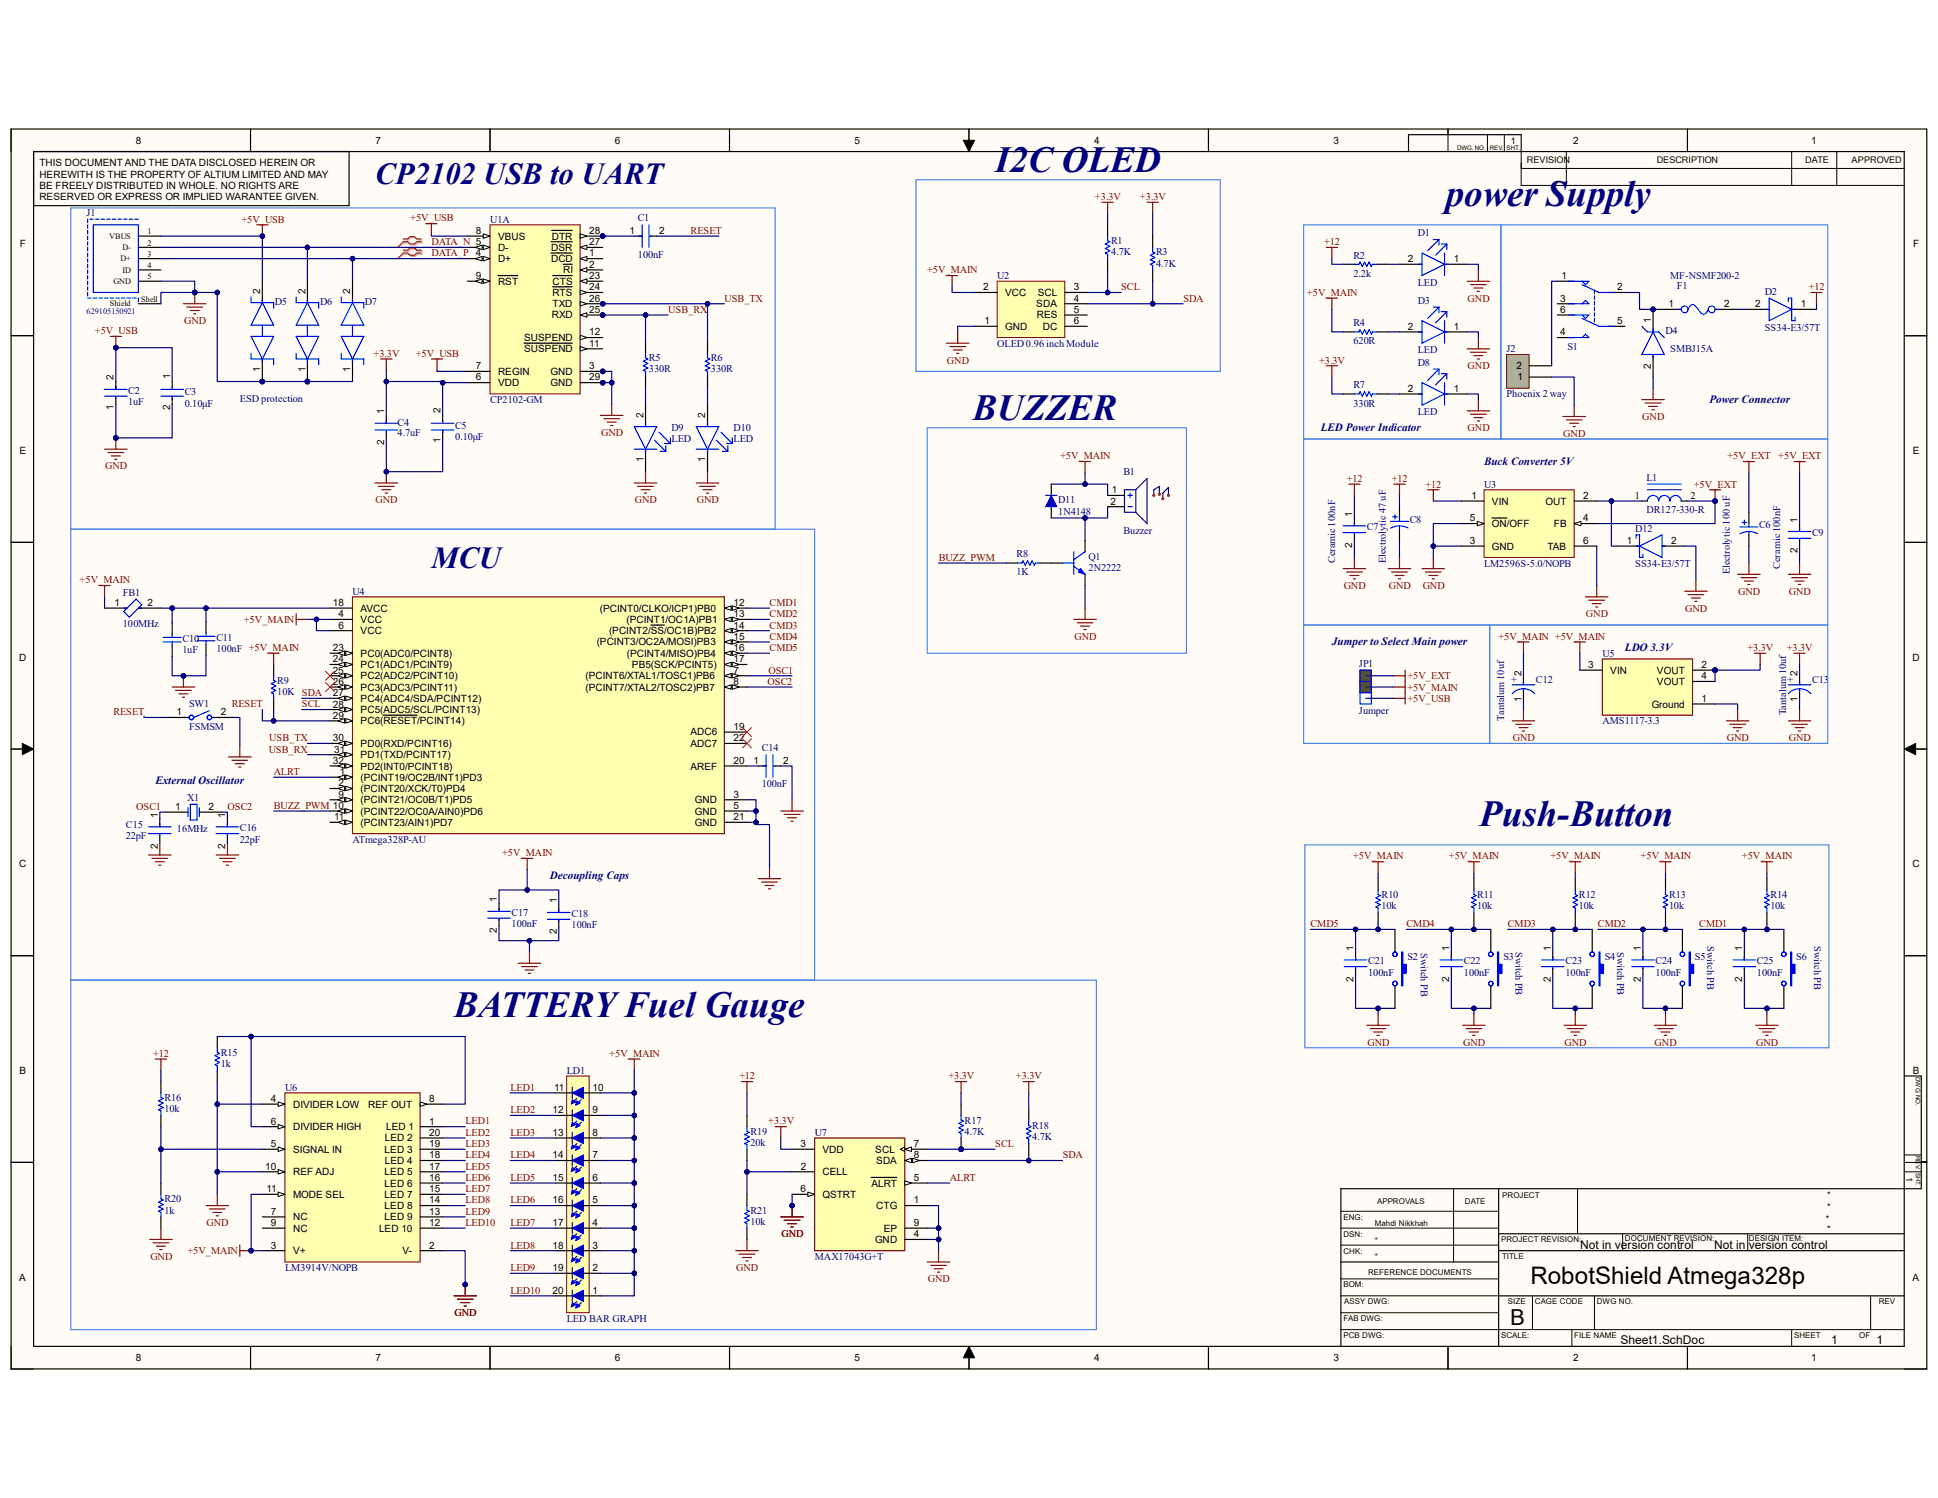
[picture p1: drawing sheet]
<svg xmlns="http://www.w3.org/2000/svg" width="279mm" height="216mm" viewBox="0 0 279 216" stroke-linecap="round" stroke-linejoin="round" font-family="sans-serif">
<defs><g id="words">
<g font-size="5.3" fill="#000080">
<text x="143.5" y="24.8">I2C OLED</text>
<text x="208.4" y="29.6">power Supply</text>
<text x="140.2" y="60.5">BUZZER</text>
<text x="213.3" y="119">Push-Button</text>
<text x="65.4" y="146.6">BATTERY Fuel Gauge</text>
</g>
<g font-size="4.4" fill="#000080">
<text x="54.1" y="26.6">CP2102 USB to UART</text>
<text x="62.2" y="81.8">MCU</text>
</g>
<text font-size="3.5" x="220.6" y="185">RobotShield Atmega328p</text>
<text font-size="3.2" x="217.7" y="191">B</text>
<g font-size="1.7">
<text x="227.8" y="180">Not in version control</text>
<text x="247.1" y="180">Not in version control</text>
<text x="233.6" y="193.7">Sheet1.SchDoc</text>
<text x="264" y="193.7">1</text>
<text x="270.5" y="193.7">1</text>
</g>
<g font-size="1.6" fill="#000080">
<text x="246.5" y="58">Power Connector</text>
<text x="190.4" y="62.1">LED Power Indicator</text>
<text x="214" y="67">Buck Converter 5V</text>
<text x="192" y="93">Jumper to Select Main power</text>
<text x="234.3" y="93.8">LDO 3.3V</text>
<text x="22.4" y="113">External Oscillator</text>
<text x="79.3" y="126.6">Decoupling Caps</text>
</g>
<g font-size="1.5" fill="#800000">
<text x="157.9" y="28.8">+3.3V</text>
<text x="164.3" y="28.8">+3.3V</text>
<text x="34.8" y="32.1">+5V_USB</text>
<text x="59.1" y="31.9">+5V_USB</text>
<text x="62.2" y="35.3">DATA_N 5</text>
<text x="99.6" y="33.7">RESET</text>
<text x="190.9" y="35.3">+12</text>
<text x="62.2" y="37">DATA_P</text>
<text x="133.6" y="39.4">+5V_MAIN</text>
<text x="161.6" y="41.8">SCL</text>
<text x="260.8" y="41.8">+12</text>
<text x="26.5" y="46.7">GND</text>
<text x="96.4" y="45.1">USB_RX</text>
<text x="104.4" y="43.5">USB_TX</text>
<text x="170.6" y="43.5">SDA</text>
<text x="188.4" y="42.6">+5V_MAIN</text>
<text x="211.6" y="43.5">GND</text>
<text x="13.7" y="48.2">+5V_USB</text>
<text x="53.8" y="51.4">+3.3V</text>
<text x="59.9" y="51.4">+5V_USB</text>
<text x="136.5" y="52.4">GND</text>
<text x="190.2" y="52.4">+3.3V</text>
<text x="211.6" y="53.2">GND</text>
<text x="86.7" y="62.8">GND</text>
<text x="211.6" y="62.1">GND</text>
<text x="225.4" y="62.9">GND</text>
<text x="236.8" y="60.5">GND</text>
<text x="15.2" y="67.6">GND</text>
<text x="152.8" y="66.2">+5V_MAIN</text>
<text x="194.2" y="69.5">+12</text>
<text x="200.7" y="69.5">+12</text>
<text x="205.5" y="70.3">+12</text>
<text x="244.2" y="70.3">+5V_EXT</text>
<text x="249" y="66.2">+5V_EXT</text>
<text x="256.4" y="66.2">+5V_EXT</text>
<text x="54.1" y="72.6">GND</text>
<text x="91.5" y="72.6">GND</text>
<text x="100.5" y="72.6">GND</text>
<text x="135.3" y="80.8">BUZZ_PWM</text>
<text x="11.5" y="84.1">+5V_MAIN</text>
<text x="35.1" y="89.7">+5V_MAIN</text>
<text x="111" y="88.9">CMD2</text>
<text x="111" y="87.3">CMD1</text>
<text x="193.7" y="84.9">GND</text>
<text x="200.2" y="84.9">GND</text>
<text x="205.1" y="84.9">GND</text>
<text x="228.6" y="88.9">GND</text>
<text x="243" y="88.1">GND</text>
<text x="250.6" y="85.7">GND</text>
<text x="257.9" y="85.7">GND</text>
<text x="111" y="93.8">CMD5</text>
<text x="111" y="92.2">CMD4</text>
<text x="111" y="90.6">CMD3</text>
<text x="154.9" y="92.2">GND</text>
<text x="216" y="92.2">+5V_MAIN +5V_MAIN</text>
<text x="251.9" y="93.8">+3.3V</text>
<text x="257.6" y="93.8">+3.3V</text>
<text x="33.4" y="101.9">RESET</text>
<text x="43.5" y="101.9">SCL</text>
<text x="110.7" y="98.7">OSC2</text>
<text x="110.8" y="97.1">OSC1</text>
<text x="202.9" y="97.9">+5V_EXT</text>
<text x="202.9" y="99.5">+5V_MAIN</text>
<text x="202.9" y="101.1">+5V_USB</text>
<text x="16.3" y="103.1">RESET</text>
<text x="38.8" y="106.8">USB_TX</text>
<text x="218.1" y="106.8">GND</text>
<text x="249" y="106.8">GND</text>
<text x="257.9" y="106.8">GND</text>
<text x="38.7" y="108.5">USB_RX</text>
<text x="39.5" y="111.7">ALRT</text>
<text x="19.6" y="116.8">OSC1</text>
<text x="32.8" y="116.8">OSC2</text>
<text x="39.5" y="116.6">BUZZ_PWM 10</text>
<text x="72.4" y="123.4">+5V_MAIN</text>
<text x="195.1" y="123.9">+5V_MAIN</text>
<text x="208.9" y="123.9">+5V_MAIN</text>
<text x="223.5" y="123.9">+5V_MAIN</text>
<text x="236.5" y="123.9">+5V_MAIN</text>
<text x="251.1" y="123.9">+5V_MAIN</text>
<text x="188.9" y="133.6">CMD5</text>
<text x="202.8" y="133.6">CMD4</text>
<text x="217.4" y="133.6">CMD3</text>
<text x="230.4" y="133.6">CMD2</text>
<text x="245" y="133.6">CMD1</text>
<text x="22.1" y="152.3">+12</text>
<text x="87.8" y="152.3">+5V_MAIN</text>
<text x="106.6" y="155.6">+12</text>
<text x="136.7" y="155.6">+3.3V</text>
<text x="146.5" y="155.6">+3.3V</text>
<text x="197.1" y="150.7">GND</text>
<text x="210.9" y="150.7">GND</text>
<text x="225.6" y="150.7">GND</text>
<text x="238.5" y="150.7">GND</text>
<text x="253.2" y="150.7">GND</text>
<text x="73.6" y="157.2">LED1</text>
<text x="73.6" y="160.4">LED2</text>
<text x="67.1" y="162.1">LED1</text>
<text x="67.1" y="163.7">LED2</text>
<text x="67.1" y="165.3">LED3</text>
<text x="67.1" y="167">LED4</text>
<text x="73.6" y="163.7">LED3</text>
<text x="73.6" y="167">LED4</text>
<text x="110.7" y="162.1">+3.3V</text>
<text x="143.5" y="165.3">SCL</text>
<text x="153.2" y="167">SDA</text>
<text x="67.1" y="168.6">LED5</text>
<text x="67.1" y="170.2">LED6</text>
<text x="67.1" y="171.8">LED7</text>
<text x="67.1" y="173.4">LED8</text>
<text x="73.6" y="170.2">LED5</text>
<text x="73.6" y="173.4">LED6</text>
<text x="136.9" y="170.2">ALRT</text>
<text x="29.8" y="176.7">GND</text>
<text x="67.1" y="175">LED9</text>
<text x="67.1" y="176.7">LED10</text>
<text x="73.6" y="176.7">LED7</text>
<text x="73.6" y="180">LED8</text>
<text x="112.6" y="178.3">GND</text>
<text x="21.7" y="181.6">GND</text>
<text x="27" y="180.8">+5V_MAIN</text>
<text x="73.6" y="183.2">LED9</text>
<text x="106.1" y="183.2">GND</text>
<text x="133.8" y="184.8">GND</text>
<text x="65.5" y="189.7">GND</text>
<text x="73.6" y="186.4">LED10</text>
</g>
<g font-size="1.5" fill="#000080">
<text x="12.5" y="31.1">J1</text>
<text x="70.7" y="32.1">U1A</text>
<text x="91.9" y="31.9">C1</text>
<text x="160.2" y="35.2">R1</text>
<text x="204.4" y="34">D1</text>
<text x="91.9" y="37.1">100nF</text>
<text x="143.8" y="40.2">U2</text>
<text x="160.2" y="36.8">4.7K</text>
<text x="166.7" y="36.8">R3</text>
<text x="166.7" y="38.4">4.7K</text>
<text x="195.1" y="37.3">R2</text>
<text x="195.1" y="39.9">2.2k</text>
<text x="204.4" y="41.2">LED</text>
<text x="240.8" y="40.2">MF-NSMF200-2</text>
<text x="241.8" y="41.7">F1</text>
<text x="39.6" y="43.9">D5</text>
<text x="46.1" y="43.9">D6</text>
<text x="52.6" y="43.9">D7</text>
<text x="195.1" y="47">R4</text>
<text x="204.4" y="43.8">D3</text>
<text x="254.4" y="42.5">D2</text>
<text x="254.4" y="47.7">SS34-E3/57T</text>
<text x="93.6" y="52.1">R5</text>
<text x="93.6" y="53.7">330R</text>
<text x="102.5" y="52.1">R6</text>
<text x="102.5" y="53.7">330R</text>
<text x="143.8" y="50">OLED 0.96 inch Module</text>
<text x="195.1" y="49.6">620R</text>
<text x="204.4" y="50.9">LED</text>
<text x="204.4" y="52.7">D8</text>
<text x="217.2" y="50.8">J2</text>
<text x="226" y="50.5">S1</text>
<text x="240.1" y="48.2">D4</text>
<text x="240.8" y="50.8">SMBJ15A</text>
<text x="18.5" y="58.4">1uF</text>
<text x="18.5" y="56.8">C2</text>
<text x="26.6" y="58.6">0.10μF</text>
<text x="26.6" y="56.9">C3</text>
<text x="34.6" y="57.9">ESD protection</text>
<text x="70.7" y="58.1">CP2102-GM</text>
<text x="195.1" y="56">R7</text>
<text x="195.1" y="58.6">330R</text>
<text x="204.4" y="59.9">LED</text>
<text x="217.2" y="57.3">Phoenix 2 way</text>
<text x="57.3" y="62.8">4.7uF</text>
<text x="57.3" y="61.3">C4</text>
<text x="65.6" y="63.5">0.10μF</text>
<text x="65.6" y="61.8">C5</text>
<text x="96.8" y="62.1">D9</text>
<text x="96.8" y="63.8">LED</text>
<text x="105.7" y="62.1">D10</text>
<text x="105.7" y="63.8">LED</text>
<text x="162" y="68.5">B1</text>
<text x="214" y="70.3">U3</text>
<text x="237.4" y="69.3">L1</text>
<text x="152.6" y="72.6">D11</text>
<text x="152.6" y="74.2">1N4148</text>
<text x="162" y="76.9">Buzzer</text>
<text x="197.1" y="76.5">C7</text>
<text x="203.2" y="75.3">C8</text>
<text x="235.8" y="76.6">D12</text>
<text x="237.4" y="74">DR127-330-R</text>
<text x="253.6" y="76.1">C6</text>
<text x="261.2" y="77.3">C9</text>
<text x="146.6" y="80.3">R8</text>
<text x="146.6" y="82.9">1K</text>
<text x="156.9" y="80.7">Q1</text>
<text x="156.9" y="82.3">2N2222</text>
<text x="192.5" y="81.2" transform="rotate(-90 192.5 81.2)">Ceramic 100nF</text>
<text x="199.8" y="81.2" transform="rotate(-90 199.8 81.2)">Electrolytic 47 uF</text>
<text x="214" y="81.7">LM2596S-5.0/NOPB</text>
<text x="235.8" y="81.8">SS34-E3/57T</text>
<text x="249.4" y="82.8" transform="rotate(-90 249.4 82.8)">Electrolytic 100 uF</text>
<text x="256.7" y="82" transform="rotate(-90 256.7 82)">Ceramic 100nF</text>
<text x="17.7" y="85.9">FB1</text>
<text x="50.8" y="85.7">U4</text>
<text x="17.7" y="90.4">100MHz</text>
<text x="26.3" y="92.5">C10</text>
<text x="26.3" y="94.1">1uF</text>
<text x="31.2" y="92.4">C11</text>
<text x="31.2" y="94">100nF +5V_MAIN</text>
<text x="231" y="94.7">U5</text>
<text x="27.3" y="101.9">SW1</text>
<text x="40" y="98.6">R9</text>
<text x="40" y="100.2">10K SDA</text>
<text x="195.9" y="96.1">JP1</text>
<text x="217.8" y="98.4">+</text>
<text x="221.4" y="98.4">C12</text>
<text x="257.7" y="98.4">+</text>
<text x="261.2" y="98.4">C13</text>
<text x="27.3" y="105.2">FSMSM</text>
<text x="195.9" y="102.9">Jumper</text>
<text x="216.9" y="103.9" transform="rotate(-90 216.9 103.9)">Tantalum 10uf</text>
<text x="231" y="104.4">AMS1117-3.3</text>
<text x="257.5" y="103.1" transform="rotate(-90 257.5 103.1)">Tantalum 10uf</text>
<text x="109.8" y="108.3">C14</text>
<text x="109.8" y="113.5">100nF</text>
<text x="18.2" y="119.3">C15</text>
<text x="25.5" y="120">16MHz</text>
<text x="27" y="115.4">X1</text>
<text x="34.6" y="119.8">C16</text>
<text x="18.2" y="120.9">22pF</text>
<text x="34.6" y="121.5">22pF</text>
<text x="50.8" y="121.5">ATmega328P-AU</text>
<text x="73.7" y="132">C17</text>
<text x="199.2" y="129.4">R10</text>
<text x="199.2" y="131">10k</text>
<text x="213" y="129.4">R11</text>
<text x="213" y="131">10k</text>
<text x="227.6" y="129.4">R12</text>
<text x="227.6" y="131">10k</text>
<text x="240.6" y="129.4">R13</text>
<text x="240.6" y="131">10k</text>
<text x="255.2" y="129.4">R14</text>
<text x="255.2" y="131">10k</text>
<text x="73.7" y="133.6">100nF</text>
<text x="82.4" y="132.2">C18</text>
<text x="82.4" y="133.8">100nF</text>
<text x="204.9" y="137.4" transform="rotate(90 204.9 137.4)">Switch PB</text>
<text x="218.5" y="137.2" transform="rotate(90 218.5 137.2)">Switch PB</text>
<text x="233.1" y="137.2" transform="rotate(90 233.1 137.2)">Switch PB</text>
<text x="246.1" y="136.4" transform="rotate(90 246.1 136.4)">Switch PB</text>
<text x="261.5" y="136.4" transform="rotate(90 261.5 136.4)">Switch PB</text>
<text x="197.2" y="139">C21</text>
<text x="197.2" y="140.6">100nF</text>
<text x="202.9" y="138.3">S2</text>
<text x="211" y="139">C22</text>
<text x="211" y="140.6">100nF</text>
<text x="216.7" y="138.3">S3</text>
<text x="225.7" y="139">C23</text>
<text x="225.7" y="140.6">100nF</text>
<text x="231.4" y="138.3">S4</text>
<text x="238.7" y="139">C24</text>
<text x="238.7" y="140.6">100nF</text>
<text x="244.3" y="138.3">S5</text>
<text x="253.3" y="139">C25</text>
<text x="253.3" y="140.6">100nF</text>
<text x="259" y="138.3">S6</text>
<text x="31.8" y="152.1">R15</text>
<text x="31.8" y="153.8">1k</text>
<text x="81.7" y="154.8">LD1</text>
<text x="23.7" y="158.7">R16</text>
<text x="23.7" y="160.3">10k</text>
<text x="41.1" y="157.2">U6</text>
<text x="139.1" y="161.9">R17</text>
<text x="108.2" y="163.5">R19</text>
<text x="108.2" y="165.1">20k</text>
<text x="117.5" y="163.7">U7</text>
<text x="139.1" y="163.5">4.7K</text>
<text x="148.8" y="162.7">R18</text>
<text x="148.8" y="164.3">4.7K</text>
<text x="23.7" y="173.3">R20</text>
<text x="23.7" y="174.9">1k</text>
<text x="108.2" y="174.9">R21</text>
<text x="108.2" y="176.5">10k</text>
<text x="41.1" y="183.2">LM3914V/NOPB</text>
<text x="117.5" y="181.6">MAX17043G+T</text>
<text x="81.7" y="190.5">LED BAR GRAPH</text>
</g>
<g font-size="1.5">
<text x="235.7" y="71.9">1</text>
<text x="243.7" y="71.9">2</text>
</g>
<g font-size="1.4">
<text x="5.7" y="24">THIS DOCUMENT AND THE DATA DISCLOSED HEREIN OR</text>
<text x="19.6" y="20.7">8</text>
<text x="54.1" y="20.7">7</text>
<text x="88.6" y="20.7">6</text>
<text x="123.2" y="20.7">5</text>
<text x="157.7" y="20.7">4</text>
<text x="192.2" y="20.7">3</text>
<text x="226.8" y="20.7">2</text>
<text x="261.1" y="20.7">1</text>
<text x="5.7" y="25.6">HEREWITH IS THE PROPERTY OF ALTIUM LIMITED AND MAY</text>
<text x="5.7" y="27.2">BE FREELY DISTRIBUTED IN WHOLE. NO RIGHTS ARE</text>
<text x="5.7" y="28.8">RESERVED OR EXPRESS OR IMPLIED WARANTEE GIVEN.</text>
<text x="2.8" y="35.6">F</text>
<text x="68.6" y="33.7">8</text>
<text x="71.8" y="34.5">VBUS</text>
<text x="79.5" y="34.5">DTR</text>
<text x="85" y="35.3">27</text>
<text x="85" y="33.7">28</text>
<text x="90.8" y="33.7">1</text>
<text x="95" y="33.7">2</text>
<text x="275.8" y="35.6">F</text>
<text x="68.6" y="37">4</text>
<text x="68.6" y="40.2">9</text>
<text x="71.8" y="37.8">D+</text>
<text x="71.8" y="36.2">D-</text>
<text x="71.8" y="41">RST</text>
<text x="79.5" y="37.8">DCD</text>
<text x="79.5" y="36.2">DSR</text>
<text x="79.7" y="41">CTS</text>
<text x="81.2" y="39.4">RI</text>
<text x="85" y="37">1</text>
<text x="85" y="38.6">2</text>
<text x="85" y="40.2">23</text>
<text x="85" y="41.8">24</text>
<text x="141.7" y="41.8">2</text>
<text x="154.8" y="41.8">3</text>
<text x="203" y="37.8">2</text>
<text x="209.6" y="37.8">1</text>
<text x="225.1" y="40.2">1</text>
<text x="233.1" y="41.8">2</text>
<text x="37.5" y="42.3" transform="rotate(-90 37.5 42.3)">2</text>
<text x="44" y="42.3" transform="rotate(-90 44 42.3)">2</text>
<text x="50.5" y="42.3" transform="rotate(-90 50.5 42.3)">2</text>
<text x="79.5" y="45.9">RXD</text>
<text x="79.7" y="42.7">RTS</text>
<text x="79.7" y="44.3">TXD</text>
<text x="85" y="45.1">25</text>
<text x="85" y="43.5">26</text>
<text x="141.9" y="46.7">1</text>
<text x="144.9" y="47.5">GND</text>
<text x="144.9" y="42.7">VCC</text>
<text x="149.4" y="44.3">SDA</text>
<text x="149.5" y="45.9">RES</text>
<text x="149.6" y="42.7">SCL</text>
<text x="150.3" y="47.5">DC</text>
<text x="154.8" y="43.5">4</text>
<text x="154.8" y="46.7">6</text>
<text x="154.8" y="45.1">5</text>
<text x="203" y="47.5">2</text>
<text x="209.6" y="47.5">1</text>
<text x="224.9" y="43.5">3</text>
<text x="224.9" y="45.1">6</text>
<text x="233.1" y="46.7">5</text>
<text x="238" y="46.5" transform="rotate(-90 238 46.5)">1</text>
<text x="240.5" y="44.3">1</text>
<text x="248.6" y="44.3">2</text>
<text x="253" y="44.3">2</text>
<text x="259.6" y="44.3">1</text>
<text x="37.5" y="53.6" transform="rotate(-90 37.5 53.6)">1</text>
<text x="44" y="53.6" transform="rotate(-90 44 53.6)">1</text>
<text x="50.5" y="53.6" transform="rotate(-90 50.5 53.6)">1</text>
<text x="68.6" y="53.2">7</text>
<text x="75.6" y="50.8">SUSPEND</text>
<text x="75.6" y="49.1">SUSPEND</text>
<text x="85" y="53.2">3</text>
<text x="85" y="50">11</text>
<text x="85" y="48.3">12</text>
<text x="218.6" y="53.2">2</text>
<text x="224.9" y="48.3">4</text>
<text x="238" y="53.1" transform="rotate(-90 238 53.1)">2</text>
<text x="16.4" y="59.1" transform="rotate(-90 16.4 59.1)">1</text>
<text x="16.4" y="54.8" transform="rotate(-90 16.4 54.8)">2</text>
<text x="24.5" y="59.1" transform="rotate(-90 24.5 59.1)">2</text>
<text x="24.5" y="54.7" transform="rotate(-90 24.5 54.7)">1</text>
<text x="55.4" y="59.7" transform="rotate(-90 55.4 59.7)">1</text>
<text x="63.5" y="59.5" transform="rotate(-90 63.5 59.5)">2</text>
<text x="68.6" y="54.8">6</text>
<text x="71.8" y="55.7">VDD</text>
<text x="71.8" y="54">REGIN</text>
<text x="79.4" y="54">GND</text>
<text x="79.4" y="55.7">GND</text>
<text x="85" y="54.8">29</text>
<text x="203" y="56.5">2</text>
<text x="209.6" y="56.5">1</text>
<text x="218.8" y="54.8">1</text>
<text x="2.8" y="65.4">E</text>
<text x="55.4" y="64.2" transform="rotate(-90 55.4 64.2)">2</text>
<text x="63.5" y="63.8" transform="rotate(-90 63.5 63.8)">1</text>
<text x="92.8" y="60.2" transform="rotate(-90 92.8 60.2)">2</text>
<text x="101.7" y="60.2" transform="rotate(-90 101.7 60.2)">2</text>
<text x="275.8" y="65.4">E</text>
<text x="92.8" y="66.6" transform="rotate(-90 92.8 66.6)">1</text>
<text x="101.7" y="66.6" transform="rotate(-90 101.7 66.6)">1</text>
<text x="160.3" y="71.1">1</text>
<text x="212.1" y="71.9">1</text>
<text x="228.3" y="71.9">2</text>
<text x="160.1" y="72.7">2</text>
<text x="195" y="74.5" transform="rotate(-90 195 74.5)">1</text>
<text x="211.9" y="75.1">5</text>
<text x="215.1" y="72.7">VIN</text>
<text x="215.1" y="75.9">ON/OFF</text>
<text x="222.8" y="72.7">OUT</text>
<text x="224" y="75.9">FB</text>
<text x="228.3" y="75.1">4</text>
<text x="259.1" y="75.3" transform="rotate(-90 259.1 75.3)">1</text>
<text x="195" y="79" transform="rotate(-90 195 79)">2</text>
<text x="211.9" y="78.4">3</text>
<text x="215.1" y="79.2">GND</text>
<text x="223.1" y="79.2">TAB</text>
<text x="228.3" y="78.4">6</text>
<text x="234.5" y="78.4">1</text>
<text x="240.9" y="78.4">2</text>
<text x="259.1" y="79.8" transform="rotate(-90 259.1 79.8)">2</text>
<text x="16.5" y="87.3">1</text>
<text x="21.3" y="87.3">2</text>
<text x="48" y="87.3">18</text>
<text x="48.8" y="88.9">4</text>
<text x="52" y="88.1">AVCC</text>
<text x="52" y="89.8">VCC</text>
<text x="86.5" y="88.1">(PCINT0/CLKO/ICP1)PB0</text>
<text x="90.3" y="89.8">(PCINT1/OC1A)PB1</text>
<text x="105.7" y="87.3">12</text>
<text x="105.7" y="88.9">13</text>
<text x="2.8" y="95.2">D</text>
<text x="48" y="93.9">23</text>
<text x="48" y="95.5">24</text>
<text x="48.8" y="90.6">6</text>
<text x="52" y="91.4">VCC</text>
<text x="52" y="94.7">PC0(ADC0/PCINT8)</text>
<text x="86" y="93">(PCINT3/OC2A/MOSI)PB3</text>
<text x="87.8" y="91.4">(PCINT2/SS/OC1B)PB2</text>
<text x="90.4" y="94.7">(PCINT4/MISO)PB4</text>
<text x="105.7" y="90.6">14</text>
<text x="105.7" y="92.2">15</text>
<text x="105.7" y="93.9">16</text>
<text x="105.7" y="95.5">17</text>
<text x="275.7" y="95.2">D</text>
<text x="48" y="97.1">25</text>
<text x="48" y="98.7">26</text>
<text x="48" y="100.3">27</text>
<text x="48" y="102">28</text>
<text x="52" y="96.3">PC1(ADC1/PCINT9)</text>
<text x="52" y="97.9">PC2(ADC2/PCINT10)</text>
<text x="52" y="99.5">PC3(ADC3/PCINT11)</text>
<text x="52" y="101.1">PC4(ADC4/SDA/PCINT12)</text>
<text x="84.4" y="97.9">(PCINT6/XTAL1/TOSC1)PB6</text>
<text x="84.4" y="99.5">(PCINT7/XTAL2/TOSC2)PB7</text>
<text x="91.1" y="96.3">PB5(SCK/PCINT5)</text>
<text x="105.7" y="97.1">7</text>
<text x="105.7" y="98.7">8</text>
<text x="219.3" y="101.2" transform="rotate(-90 219.3 101.2)">1</text>
<text x="219.3" y="97.4" transform="rotate(-90 219.3 97.4)">2</text>
<text x="229" y="96.3">3</text>
<text x="232.2" y="97.1">VIN</text>
<text x="238.1" y="102">Ground</text>
<text x="238.9" y="97.1">VOUT</text>
<text x="238.9" y="98.7">VOUT</text>
<text x="245.3" y="96.3">2</text>
<text x="245.3" y="97.9">4</text>
<text x="245.3" y="101.1">1</text>
<text x="259.1" y="101.2" transform="rotate(-90 259.1 101.2)">1</text>
<text x="259.1" y="97.4" transform="rotate(-90 259.1 97.4)">2</text>
<text x="25.4" y="103.1">1</text>
<text x="31.8" y="103.1">2</text>
<text x="48" y="103.6">29</text>
<text x="48" y="106.8">30</text>
<text x="52" y="102.8">PC5(ADC5/SCL/PCINT13)</text>
<text x="52" y="104.4">PC6(RESET/PCINT14)</text>
<text x="52" y="107.7">PD0(RXD/PCINT16)</text>
<text x="99.5" y="106">ADC6</text>
<text x="99.5" y="107.7">ADC7</text>
<text x="105.7" y="105.2">19</text>
<text x="105.7" y="106.8">22</text>
<text x="48" y="110.1">32</text>
<text x="48.2" y="108.5">31</text>
<text x="48.8" y="113.3">2</text>
<text x="49" y="111.7">1</text>
<text x="52" y="109.3">PD1(TXD/PCINT17)</text>
<text x="52" y="110.9">PD2(INT0/PCINT18)</text>
<text x="52" y="112.5">(PCINT19/OC2B/INT1)PD3</text>
<text x="99.5" y="110.9">AREF</text>
<text x="105.7" y="110.1">20</text>
<text x="108.6" y="110.1">1</text>
<text x="112.9" y="110.1">2</text>
<text x="22.7" y="117.9" transform="rotate(-90 22.7 117.9)">1</text>
<text x="25.3" y="116.8">1</text>
<text x="30.1" y="116.8">2</text>
<text x="32.5" y="117.9" transform="rotate(-90 32.5 117.9)">1</text>
<text x="48.2" y="118.2">11</text>
<text x="48.8" y="115">9</text>
<text x="52" y="114.1">(PCINT20/XCK/T0)PD4</text>
<text x="52" y="115.8">(PCINT21/OC0B/T1)PD5</text>
<text x="52" y="117.4">(PCINT22/OC0A/AIN0)PD6</text>
<text x="52" y="119">(PCINT23/AIN1)PD7</text>
<text x="100.2" y="115.8">GND</text>
<text x="100.2" y="117.4">GND</text>
<text x="100.2" y="119">GND</text>
<text x="105.7" y="115">3</text>
<text x="105.7" y="116.6">5</text>
<text x="105.7" y="118.2">21</text>
<text x="2.8" y="125">C</text>
<text x="22.7" y="122.3" transform="rotate(-90 22.7 122.3)">2</text>
<text x="32.5" y="122.3" transform="rotate(-90 32.5 122.3)">2</text>
<text x="275.7" y="125">C</text>
<text x="71.6" y="130" transform="rotate(-90 71.6 130)">1</text>
<text x="80.3" y="130.2" transform="rotate(-90 80.3 130.2)">1</text>
<text x="71.6" y="134.5" transform="rotate(-90 71.6 134.5)">2</text>
<text x="80.3" y="134.7" transform="rotate(-90 80.3 134.7)">2</text>
<text x="195.1" y="137" transform="rotate(-90 195.1 137)">1</text>
<text x="208.9" y="137" transform="rotate(-90 208.9 137)">1</text>
<text x="223.6" y="137" transform="rotate(-90 223.6 137)">1</text>
<text x="236.6" y="137" transform="rotate(-90 236.6 137)">1</text>
<text x="251.2" y="137" transform="rotate(-90 251.2 137)">1</text>
<text x="195.1" y="141.5" transform="rotate(-90 195.1 141.5)">2</text>
<text x="208.9" y="141.5" transform="rotate(-90 208.9 141.5)">2</text>
<text x="223.6" y="141.5" transform="rotate(-90 223.6 141.5)">2</text>
<text x="236.6" y="141.5" transform="rotate(-90 236.6 141.5)">2</text>
<text x="251.2" y="141.5" transform="rotate(-90 251.2 141.5)">2</text>
<text x="2.8" y="154.8">B</text>
<text x="275.8" y="154.8">B</text>
<text x="39" y="158.8">4</text>
<text x="42.2" y="159.6">DIVIDER LOW</text>
<text x="53.1" y="159.6">REF OUT</text>
<text x="61.9" y="158.8">8</text>
<text x="79.7" y="160.4">12</text>
<text x="79.9" y="157.2">11</text>
<text x="85.4" y="160.4">9</text>
<text x="85.4" y="157.2">10</text>
<text x="39" y="165.3">5</text>
<text x="39" y="162.1">6</text>
<text x="42.2" y="166.2">SIGNAL IN</text>
<text x="42.2" y="162.9">DIVIDER HIGH</text>
<text x="55.5" y="166.2">LED 3</text>
<text x="55.5" y="167.8">LED 4</text>
<text x="55.5" y="164.5">LED 2</text>
<text x="55.7" y="162.9">LED 1</text>
<text x="61.9" y="162.1">1</text>
<text x="61.9" y="167">18</text>
<text x="61.9" y="165.3">19</text>
<text x="61.9" y="163.7">20</text>
<text x="79.7" y="163.7">13</text>
<text x="79.7" y="167">14</text>
<text x="85.4" y="167">7</text>
<text x="85.4" y="163.7">8</text>
<text x="115.4" y="165.3">3</text>
<text x="118.6" y="166.2">VDD</text>
<text x="126.2" y="166.2">SCL</text>
<text x="126.3" y="167.8">SDA</text>
<text x="131.7" y="165.3">7</text>
<text x="131.7" y="167">8</text>
<text x="38.2" y="168.6">10</text>
<text x="38.4" y="171.8">11</text>
<text x="42.2" y="169.4">REF ADJ</text>
<text x="42.2" y="172.6">MODE SEL</text>
<text x="55.5" y="172.6">LED 7</text>
<text x="55.5" y="171">LED 6</text>
<text x="55.5" y="169.4">LED 5</text>
<text x="61.9" y="173.4">14</text>
<text x="61.9" y="171.8">15</text>
<text x="61.9" y="170.2">16</text>
<text x="61.9" y="168.6">17</text>
<text x="79.7" y="170.2">15</text>
<text x="79.7" y="173.4">16</text>
<text x="85.4" y="173.4">5</text>
<text x="85.4" y="170.2">6</text>
<text x="115.4" y="171.8">6</text>
<text x="115.4" y="168.6">2</text>
<text x="118.6" y="169.4">CELL</text>
<text x="118.6" y="172.6">QSTRT</text>
<text x="125.6" y="171">ALRT</text>
<text x="131.7" y="170.2">5</text>
<text x="131.7" y="173.4">1</text>
<text x="39" y="180">3</text>
<text x="39" y="175.1">7</text>
<text x="39" y="176.7">9</text>
<text x="42.2" y="175.9">NC</text>
<text x="42.2" y="177.5">NC</text>
<text x="54.7" y="177.5">LED 10</text>
<text x="55.5" y="175.9">LED 9</text>
<text x="55.5" y="174.2">LED 8</text>
<text x="61.9" y="180">2</text>
<text x="61.9" y="176.7">12</text>
<text x="61.9" y="175.1">13</text>
<text x="79.7" y="176.7">17</text>
<text x="79.7" y="180">18</text>
<text x="85.4" y="180">3</text>
<text x="85.4" y="176.7">4</text>
<text x="126.2" y="179.2">GND</text>
<text x="126.3" y="174.2">CTG</text>
<text x="127.4" y="177.5">EP</text>
<text x="131.7" y="176.7">9</text>
<text x="131.7" y="178.3">4</text>
<text x="2.8" y="184.6">A</text>
<text x="42.2" y="180.8">V+</text>
<text x="58" y="180.8">V-</text>
<text x="79.7" y="183.2">19</text>
<text x="85.4" y="183.2">2</text>
<text x="275.7" y="184.6">A</text>
<text x="79.7" y="186.4">20</text>
<text x="85.4" y="186.4">1</text>
<text x="19.6" y="196.2">8</text>
<text x="54.1" y="196.2">7</text>
<text x="88.6" y="196.2">6</text>
<text x="123.2" y="196.2">5</text>
<text x="157.7" y="196.2">4</text>
<text x="192.2" y="196.2">3</text>
<text x="226.8" y="196.2">2</text>
<text x="261.1" y="196.2">1</text>
</g>
<g font-size="1.3">
<text x="217.8" y="20.7">1</text>
<text x="220.1" y="23.5">REVISION</text>
<text x="238.9" y="23.5">DESCRIPTION</text>
<text x="260.3" y="23.5">DATE</text>
<text x="267" y="23.5">APPROVED</text>
<text x="263.4" y="172.7">*</text>
<text x="274.8" y="169.6" transform="rotate(90 274.8 169.6)">1</text>
<text x="263.2" y="176.1">*</text>
<text x="263.4" y="177.5">*</text>
<text x="263.4" y="174.4">*</text>
</g>
<g font-size="1.2">
<text x="15.7" y="34.4">VBUS</text>
<text x="21.3" y="33.8">1</text>
<text x="21.3" y="35.4">2</text>
<text x="16.3" y="40.9">GND</text>
<text x="17.4" y="37.7">D+</text>
<text x="17.7" y="36.1">D-</text>
<text x="17.7" y="39.3">ID</text>
<text x="21.3" y="37">3</text>
<text x="21.3" y="38.7">4</text>
<text x="21.3" y="40.3">5</text>
<text x="15.8" y="44.2">Shield</text>
<text x="20.4" y="43.5">Shell</text>
</g>
<text font-size="1.2" fill="#000080" x="12.5" y="45.3">629105150921</text>
<g font-size="1.1">
<text x="198.5" y="173.5">APPROVALS</text>
<text x="211.2" y="173.5">DATE</text>
<text x="216.6" y="172.7">PROJECT</text>
<text x="193.7" y="175.8">ENG:</text>
<text x="193.7" y="178.2">DSN:</text>
<text x="198.2" y="176.7">Mahdi Nikkhah</text>
<text x="198.2" y="179.2">*</text>
<text x="216.4" y="179">PROJECT REVISION:</text>
<text x="234.3" y="178.9">DOCUMENT REVISION:</text>
<text x="252.1" y="178.9">DESIGN ITEM:</text>
<text x="193.7" y="180.7">CHK:</text>
<text x="193.7" y="185.5">BOM:</text>
<text x="197.2" y="183.8">REFERENCE DOCUMENTS</text>
<text x="198.2" y="181.5">*</text>
<text x="216.6" y="181.5">TITLE</text>
<text x="193.7" y="190.4">FAB DWG:</text>
<text x="193.8" y="188">ASSY DWG:</text>
<text x="217.4" y="188">SIZE</text>
<text x="221.3" y="188">CAGE CODE</text>
<text x="230.2" y="188">DWG NO.</text>
<text x="270.8" y="188">REV</text>
<text x="193.7" y="192.8">PCB DWG:</text>
<text x="216.4" y="192.8">SCALE:</text>
<text x="226.9" y="192.8">FILE NAME</text>
<text x="258.7" y="192.8">SHEET</text>
<text x="268.1" y="192.8">OF</text>
</g>
<g font-size=".9">
<text x="210.1" y="21.7">DWG. NO.</text>
<text x="214.8" y="21.7">REV. SHT.</text>
<text x="276.2" y="155.2" transform="rotate(90 276.2 155.2)">DWG. NO.</text>
<text x="276.2" y="166.6" transform="rotate(90 276.2 166.6)">REV. SHT.</text>
</g>
</g></defs>
<g fill="#fffcf8">
<path d="M1.6 18.6h276.2v178.7h-276.2z" fill-rule="evenodd"/>
<path d="M4.8 21.8h269.8v172.3h-269.8z" fill-rule="evenodd"/>
</g>
<g fill="none" stroke="#000" stroke-width=".14">
<path d="M1.6 18.6v3.2M36.1 18.6v3.2M70.6 18.6v3.2M105.2 18.6v3.2M139.7 18.6v3.2M174.2 18.6v3.2M208.8 18.6v3.2M214.4 19.4v2.4M216.9 19.4v2.4M243.3 18.6v3.2M138.9 20.2h1.6l-.8 1.6zM219.3 21.8v4.9h55.3"/>
<path d="M219.3 24.3h55.3M225.8 21.8v4.9M258.3 21.8v4.9M264.8 21.8v4.9M1.6 48.4h3.2M274.6 48.4h3.2M1.6 78.2h3.2M274.6 78.2h3.2M1.6 108h3.2M3.2 107.1l1.6 .9-1.6 .8zM274.6 108l1.6-.9v1.7zM274.6 108h3.2"/>
<path d="M1.6 137.7h3.2M274.6 137.7h3.2M1.6 167.5h3.2M193.3 177h22.8M193.3 174.6h22.8M193.3 179.5h22.8M209.6 171.3v10.6M227.4 171.3v6.5M233.9 177.8v2.5M252 177.8v2.5M274.6 167.5h3.2M274.6 168.9h2.4"/>
<path d="M274.6 166.5h2.4M1.6 194.1v3.2h3.2M36.1 194.1v3.2M70.6 194.1v3.2M105.2 194.1v3.2M139.7 194.1l.8 1.6h-1.6zM139.7 194.1v3.2M174.2 194.1v3.2M193.3 191.6h81.3M193.3 186.8h22.8M193.3 184.3h22.8M193.3 189.2h22.8"/>
<path d="M208.8 194.1v3.2M220.9 186.8v4.8M226.6 191.6v2.5M229.9 186.8v4.8M243.3 194.1v3.2M258.3 191.6v2.5M269.7 186.8v4.8M274.6 197.3h3.2"/>
</g>
<g fill="none" stroke="#000" stroke-width=".17">
<path d="M1.6 18.6h276.2v178.7h-276.2zM36.1 18.6v3.2M70.6 18.6v3.2M105.2 18.6v3.2M139.7 18.6v3.2M174.2 18.6v3.2M208.8 18.6v.8M243.3 18.6v3.2M4.8 21.8h269.7v172.2h-269.7zM50.3 21.8v7.8h-45.5M203.1 21.8v-2.4h16.2v2.4M1.6 48.4h3.2"/>
<path d="M274.6 48.4h3.2M1.6 78.2h3.2M274.6 78.2h3.2M1.6 108h3.2M274.6 108h3.2M1.6 137.7h3.2M274.6 137.7h3.2M274.6 155.1h2.4v16.2h-83.7v22.8M1.6 167.5h3.2M216.1 177.8h58.5M216.1 171.3v22.8M277 167.4h.8"/>
<path d="M36.1 194.1v3.2M70.6 194.1v3.2M105.2 194.1v3.2M139.7 194.1v3.2M174.2 194.1v3.2M193.3 181.9h22.8M208.8 194.1v3.2M216.1 180.3h58.5M216.1 186.8h58.5M243.3 194.1v3.2"/>
</g>
<path d="M138.9 20.2h1.6l-.8 1.6zM3.2 107.1l1.6 .9-1.6 .8zM274.6 108l1.6-.9v1.7zM139.7 194.1l.8 1.6h-1.6z" fill="#000"/>
<path d="M50.8 86h53.6v34.1h-53.6z" fill-rule="evenodd" fill="#ffffb0"/>
<path d="M50.8 86h53.6v34.1h-53.6z" fill="none" stroke="#800000" stroke-width=".17"/>
<path d="M47.6 87.6h3.2M47.6 89.3h3.2M47.6 90.9h3.2M47.6 94.1h3.2M104.4 105.5h3.3M104.4 107.1h3.3" fill="none" stroke="#000" stroke-width=".17"/>
<path d="M49.8 93.8l1 .3-1 .4z" fill="#f8fcff"/>
<path d="M49.8 93.8l1 .3-1 .4z" fill="none" stroke="#000" stroke-width=".14"/>
<path d="M48.7 94.1l1-.3v.7z" fill="#f8fcff"/>
<path d="M48.7 94.1l1-.3v.7z" fill="none" stroke="#000" stroke-width=".14"/>
<path d="M47.6 95.8h3.2" fill="none" stroke="#000" stroke-width=".17"/>
<path d="M49.8 95.4l1 .4-1 .3z" fill="#f8fcff"/>
<path d="M49.8 95.4l1 .4-1 .3z" fill="none" stroke="#000" stroke-width=".14"/>
<path d="M48.7 95.8l1-.4v.7z" fill="#f8fcff"/>
<path d="M48.7 95.8l1-.4v.7z" fill="none" stroke="#000" stroke-width=".14"/>
<path d="M47.6 97.4h3.2" fill="none" stroke="#000" stroke-width=".17"/>
<path d="M49.8 97.1l1 .3-1 .3z" fill="#f8fcff"/>
<path d="M49.8 97.1l1 .3-1 .3z" fill="none" stroke="#000" stroke-width=".14"/>
<path d="M48.7 97.4l1-.3v.6z" fill="#f8fcff"/>
<path d="M48.7 97.4l1-.3v.6z" fill="none" stroke="#000" stroke-width=".14"/>
<path d="M47.6 99h3.2" fill="none" stroke="#000" stroke-width=".17"/>
<path d="M49.8 98.7l1 .3-1 .3z" fill="#f8fcff"/>
<path d="M49.8 98.7l1 .3-1 .3z" fill="none" stroke="#000" stroke-width=".14"/>
<path d="M48.7 99l1-.3v.6z" fill="#f8fcff"/>
<path d="M48.7 99l1-.3v.6z" fill="none" stroke="#000" stroke-width=".14"/>
<path d="M47.6 100.6h3.2" fill="none" stroke="#000" stroke-width=".17"/>
<path d="M49.8 100.3l1 .3-1 .4z" fill="#f8fcff"/>
<path d="M49.8 100.3l1 .3-1 .4z" fill="none" stroke="#000" stroke-width=".14"/>
<path d="M48.7 100.6l1-.3v.7z" fill="#f8fcff"/>
<path d="M48.7 100.6l1-.3v.7z" fill="none" stroke="#000" stroke-width=".14"/>
<path d="M47.6 102.3h3.2" fill="none" stroke="#000" stroke-width=".17"/>
<path d="M49.8 101.9l1 .4-1 .3z" fill="#f8fcff"/>
<path d="M49.8 101.9l1 .4-1 .3z" fill="none" stroke="#000" stroke-width=".14"/>
<path d="M48.7 102.3l1-.4v.7z" fill="#f8fcff"/>
<path d="M48.7 102.3l1-.4v.7z" fill="none" stroke="#000" stroke-width=".14"/>
<path d="M47.6 103.9h3.2" fill="none" stroke="#000" stroke-width=".17"/>
<path d="M49.8 103.6l1 .3-1 .3z" fill="#f8fcff"/>
<path d="M49.8 103.6l1 .3-1 .3z" fill="none" stroke="#000" stroke-width=".14"/>
<path d="M48.7 103.9l1-.3v.6z" fill="#f8fcff"/>
<path d="M48.7 103.9l1-.3v.6z" fill="none" stroke="#000" stroke-width=".14"/>
<path d="M47.6 107.1h3.2M55.3 103.1h4.8" fill="none" stroke="#000" stroke-width=".17"/>
<path d="M49.8 106.8l1 .3-1 .4z" fill="#f8fcff"/>
<path d="M49.8 106.8l1 .3-1 .4z" fill="none" stroke="#000" stroke-width=".14"/>
<path d="M48.7 107.1l1-.3v.7z" fill="#f8fcff"/>
<path d="M48.7 107.1l1-.3v.7z" fill="none" stroke="#000" stroke-width=".14"/>
<path d="M47.6 108.8h3.2" fill="none" stroke="#000" stroke-width=".17"/>
<path d="M49.8 108.4l1 .4-1 .3z" fill="#f8fcff"/>
<path d="M49.8 108.4l1 .4-1 .3z" fill="none" stroke="#000" stroke-width=".14"/>
<path d="M48.7 108.8l1-.4v.7z" fill="#f8fcff"/>
<path d="M48.7 108.8l1-.4v.7z" fill="none" stroke="#000" stroke-width=".14"/>
<path d="M47.6 110.4h3.2" fill="none" stroke="#000" stroke-width=".17"/>
<path d="M49.8 110.1l1 .3-1 .3z" fill="#f8fcff"/>
<path d="M49.8 110.1l1 .3-1 .3z" fill="none" stroke="#000" stroke-width=".14"/>
<path d="M48.7 110.4l1-.3v.6z" fill="#f8fcff"/>
<path d="M48.7 110.4l1-.3v.6z" fill="none" stroke="#000" stroke-width=".14"/>
<path d="M104.4 87.6h3.3" fill="none" stroke="#000" stroke-width=".17"/>
<path d="M104.4 87.6l1-.3v.7z" fill="#f8fcff"/>
<path d="M104.4 87.6l1-.3v.7z" fill="none" stroke="#000" stroke-width=".14"/>
<path d="M105.6 87.3l1 .3-1 .4z" fill="#f8fcff"/>
<path d="M105.6 87.3l1 .3-1 .4z" fill="none" stroke="#000" stroke-width=".14"/>
<path d="M104.4 89.3h3.3" fill="none" stroke="#000" stroke-width=".17"/>
<path d="M104.4 89.3l1-.4v.7z" fill="#f8fcff"/>
<path d="M104.4 89.3l1-.4v.7z" fill="none" stroke="#000" stroke-width=".14"/>
<path d="M105.6 88.9l1 .4-1 .3z" fill="#f8fcff"/>
<path d="M105.6 88.9l1 .4-1 .3z" fill="none" stroke="#000" stroke-width=".14"/>
<path d="M104.4 90.9h3.3" fill="none" stroke="#000" stroke-width=".17"/>
<path d="M104.4 90.9l1-.3v.6z" fill="#f8fcff"/>
<path d="M104.4 90.9l1-.3v.6z" fill="none" stroke="#000" stroke-width=".14"/>
<path d="M105.6 90.6l1 .3-1 .3z" fill="#f8fcff"/>
<path d="M105.6 90.6l1 .3-1 .3z" fill="none" stroke="#000" stroke-width=".14"/>
<path d="M93.8 90.1h2M104.4 92.5h3.3" fill="none" stroke="#000" stroke-width=".17"/>
<path d="M104.4 92.5l1-.3v.6z" fill="#f8fcff"/>
<path d="M104.4 92.5l1-.3v.6z" fill="none" stroke="#000" stroke-width=".14"/>
<path d="M105.6 92.2l1 .3-1 .3z" fill="#f8fcff"/>
<path d="M105.6 92.2l1 .3-1 .3z" fill="none" stroke="#000" stroke-width=".14"/>
<path d="M104.4 94.1h3.3" fill="none" stroke="#000" stroke-width=".17"/>
<path d="M104.4 94.1l1-.3v.7z" fill="#f8fcff"/>
<path d="M104.4 94.1l1-.3v.7z" fill="none" stroke="#000" stroke-width=".14"/>
<path d="M105.6 93.8l1 .3-1 .4z" fill="#f8fcff"/>
<path d="M105.6 93.8l1 .3-1 .4z" fill="none" stroke="#000" stroke-width=".14"/>
<path d="M104.4 97.4h3.3" fill="none" stroke="#000" stroke-width=".17"/>
<path d="M104.4 97.4l1-.3v.6z" fill="#f8fcff"/>
<path d="M104.4 97.4l1-.3v.6z" fill="none" stroke="#000" stroke-width=".14"/>
<path d="M105.6 97.1l1 .3-1 .3z" fill="#f8fcff"/>
<path d="M105.6 97.1l1 .3-1 .3z" fill="none" stroke="#000" stroke-width=".14"/>
<path d="M104.4 99h3.3" fill="none" stroke="#000" stroke-width=".17"/>
<path d="M104.4 99l1-.3v.6z" fill="#f8fcff"/>
<path d="M104.4 99l1-.3v.6z" fill="none" stroke="#000" stroke-width=".14"/>
<path d="M105.6 98.7l1 .3-1 .3z" fill="#f8fcff"/>
<path d="M105.6 98.7l1 .3-1 .3z" fill="none" stroke="#000" stroke-width=".14"/>
<path d="M47.6 112h3.2" fill="none" stroke="#000" stroke-width=".17"/>
<path d="M49.8 111.7l1 .3-1 .3z" fill="#f8fcff"/>
<path d="M49.8 111.7l1 .3-1 .3z" fill="none" stroke="#000" stroke-width=".14"/>
<path d="M48.7 112l1-.3v.6z" fill="#f8fcff"/>
<path d="M48.7 112l1-.3v.6z" fill="none" stroke="#000" stroke-width=".14"/>
<path d="M47.6 113.6h3.2" fill="none" stroke="#000" stroke-width=".17"/>
<path d="M49.8 113.3l1 .3-1 .4z" fill="#f8fcff"/>
<path d="M49.8 113.3l1 .3-1 .4z" fill="none" stroke="#000" stroke-width=".14"/>
<path d="M48.7 113.6l1-.3v.7z" fill="#f8fcff"/>
<path d="M48.7 113.6l1-.3v.7z" fill="none" stroke="#000" stroke-width=".14"/>
<path d="M47.6 115.3h3.2" fill="none" stroke="#000" stroke-width=".17"/>
<path d="M49.8 114.9l1 .4-1 .3z" fill="#f8fcff"/>
<path d="M49.8 114.9l1 .4-1 .3z" fill="none" stroke="#000" stroke-width=".14"/>
<path d="M48.7 115.3l1-.4v.7z" fill="#f8fcff"/>
<path d="M48.7 115.3l1-.4v.7z" fill="none" stroke="#000" stroke-width=".14"/>
<path d="M47.6 116.9h3.2" fill="none" stroke="#000" stroke-width=".17"/>
<path d="M49.8 116.6l1 .3-1 .3z" fill="#f8fcff"/>
<path d="M49.8 116.6l1 .3-1 .3z" fill="none" stroke="#000" stroke-width=".14"/>
<path d="M48.7 116.9l1-.3v.6z" fill="#f8fcff"/>
<path d="M48.7 116.9l1-.3v.6z" fill="none" stroke="#000" stroke-width=".14"/>
<path d="M47.6 118.5h3.2" fill="none" stroke="#000" stroke-width=".17"/>
<path d="M49.8 118.2l1 .3-1 .3z" fill="#f8fcff"/>
<path d="M49.8 118.2l1 .3-1 .3z" fill="none" stroke="#000" stroke-width=".14"/>
<path d="M48.7 118.5l1-.3v.6z" fill="#f8fcff"/>
<path d="M48.7 118.5l1-.3v.6z" fill="none" stroke="#000" stroke-width=".14"/>
<path d="M104.4 95.8h3.3M104.4 110.4h3.3" fill="none" stroke="#000" stroke-width=".17"/>
<path d="M104.4 95.8l1-.4v.7z" fill="#f8fcff"/>
<path d="M104.4 95.8l1-.4v.7z" fill="none" stroke="#000" stroke-width=".14"/>
<path d="M105.6 95.4l1 .4-1 .3z" fill="#f8fcff"/>
<path d="M105.6 95.4l1 .4-1 .3z" fill="none" stroke="#000" stroke-width=".14"/>
<g fill="none" stroke="#000" stroke-width=".17">
<path d="M15.1 87.6h3.2M19.9 87.6h3.3M29.7 89.6v1.6M29.7 92.8v1.7M39.4 95.8v1.6M23 118v1.2M23.8 117.1h3.3M28.7 117.1h3.3M32.8 118v1.2M39.4 100.6v1.7M104.4 115.3h3.3M104.4 116.9h3.3"/>
<path d="M104.4 118.5h3.3M23 120.3v1M32.8 120.3v1"/>
</g>
<g fill="none" stroke="#00f" stroke-width=".17">
<path d="M17.8 87.6h.5M19.6 86.3l.8 .9-1.8 1.7-.8-.8zM19.9 87.6h.5M28.4 91.7h2.6M28.4 92.4h2.6M29.7 91.2v.5M29.7 92.4v.4M39.4 97.4v.6l.4 .2-.7 .3 .7 .4-.7 .3 .7 .3-.7 .3 .3 .2v.6M21.4 119.2h3.3M23 118.7v.5M27.1 116.4v1.3M27.4 115.9h1v2.3h-1z"/>
<path d="M28.7 116.4v1.3M31.2 119.2h3.2M32.8 118.7v.5M21.4 120.1h3.3M23 120.3v.2M31.2 120.1h3.2M32.8 120.3v.2"/>
</g>
<g fill="none" stroke="#800000" stroke-width=".17">
<path d="M24.8 99h3.3M25.3 99.5h2.3M25.8 100h1.3M26.4 97.4v1.6M26.3 100.5h.3M112.6 116.9h3.2M113.1 117.4h2.2M113.5 117.9h1.3M114 118.4h.3M114.2 115.3v1.6M74.7 138.8h3.3M75.2 139.3h2.3"/>
<path d="M75.7 139.8h1.3M76.3 137.2v1.6M109.3 126.6h3.3M109.8 127.1h2.3M110.3 127.6h1.3M110.8 128.1h.3M110.9 125v1.6M76.2 140.3h.3"/>
</g>
<circle cx="26.4" cy="97.4" r=".32" fill="#000080"/>
<circle cx="26.4" cy="97.4" r=".32" fill="none" stroke="#000080" stroke-width=".14"/>
<g fill="none" stroke="#800000" stroke-width=".17">
<path d="M32.9 109.1h3.3M33.4 109.6h2.3M33.9 110.1h1.3M34.4 110.6h.3M34.6 107.5v1.6M21.4 123.2h3.3M21.9 123.7h2.3M22.4 124.2h1.3M22.9 124.7h.3M23 121.6v1.6M31.2 123.2h3.2M31.6 123.7h2.3"/>
<path d="M32.1 124.2h1.3M32.6 124.7h.3M32.8 121.6v1.6"/>
</g>
<path d="M46.9 96.7l1.3 1.3M46.9 98.4l1.3 1.3M48.2 96.7l-1.3 1.3M48.2 98.4l-1.3 1.3M107 104.9l1.3 1.3M107 106.5l1.3 1.3M108.3 104.9l-1.3 1.3M108.3 106.5l-1.3 1.3" fill="none" stroke="#f00" stroke-width=".14"/>
<path d="M24 103.4h3.3M30.5 103.4h3.3M109.3 110.4h1.1M111.6 110.4h1M71.9 130.2v1.1M71.9 132.5v1M80.6 130.4v1.1M80.6 132.7v.9" fill="none" stroke="#000" stroke-width=".17"/>
<g fill="none" stroke="#00f" stroke-width=".17">
<path d="M30.2 102.4l-2.3 1M110 110.4h.4M110.4 108.8v3.2M111.4 108.8v3.2M111.6 110.4h.1M70.3 131.3h3.3M70.3 132.3h3.3M71.9 130.9v.4M71.9 132.5v.2M78.9 131.5h3.3M78.9 132.5h3.3M80.6 131v.5"/>
<path d="M80.6 132.7v.1"/>
<circle cx="27.6" cy="103.4" r=".33"/>
<circle cx="27.6" cy="103.4" r=".32"/>
<circle cx="30.2" cy="103.4" r=".33"/>
<circle cx="30.2" cy="103.4" r=".32"/>
</g>
<path d="M217.2 51.1h3.3v4.9h-3.3z" fill-rule="evenodd" fill="#82ce9d"/>
<path d="M217.2 51.1h3.3v4.9h-3.3z" fill="none" stroke="#800000" stroke-width=".14"/>
<path d="M220.5 54.3h3.2M220.5 52.7h3.2" fill="none" stroke="#000" stroke-width=".17"/>
<path d="M226.9 58.4v1.6M225.3 60h3.3M225.8 60.5h2.3M226.3 61h1.3M226.8 61.5h.3" fill="none" stroke="#800000" stroke-width=".17"/>
<circle cx="238.3" cy="44.6" r=".32" fill="#000080"/>
<circle cx="238.3" cy="44.6" r=".32" fill="none" stroke="#000080" stroke-width=".14"/>
<path d="M238.3 44.6v3.2M238.3 51.1v3.2" fill="none" stroke="#000" stroke-width=".17"/>
<circle cx="238.3" cy="44.6" r=".32" fill="#000080"/>
<circle cx="238.3" cy="44.6" r=".32" fill="none" stroke="#000080" stroke-width=".14"/>
<g fill="none" stroke="#00f" stroke-width=".17">
<path d="M236.7 47l.8 .8h1.6l.8 .9M238.3 47.8l1.6 3.3h-3.2zM238.3 47.3v.5M238.3 51.1v.5M241.9 44.6h.5M243.4 44.6a.71 .71 0 0 1 .8-.7l.8 .9a.61 .61 0 0 0 .6 .5 .61 .61 0 0 0 .6-.5l.1-.2M247.3 44.6h.4"/>
<circle cx="242.9" cy="44.6" r=".49"/>
<circle cx="246.8" cy="44.6" r=".49"/>
</g>
<path d="M239.1 44.6h3.3M247.3 44.6h3.2" fill="none" stroke="#000" stroke-width=".17"/>
<path d="M236.7 57.6h3.2M237.2 58.1h2.3M237.7 58.6h1.3M238.2 59.1h.3M238.3 56v1.6M261.1 42.2h1.6M261.9 42.2v1.6" fill="none" stroke="#800000" stroke-width=".17"/>
<path d="M214 70.6h12.9v9.7h-12.9z" fill-rule="evenodd" fill="#ffffb0"/>
<path d="M214 70.6h12.9v9.7h-12.9z" fill="none" stroke="#800000" stroke-width=".14"/>
<path d="M226.9 75.5h3.3" fill="none" stroke="#000" stroke-width=".17"/>
<path d="M226.9 75.5l1-.4v.7z" fill="#f8fcff"/>
<path d="M226.9 75.5l1-.4v.7z" fill="none" stroke="#000" stroke-width=".14"/>
<path d="M210.7 72.2h3.3M210.7 75.5h3.3" fill="none" stroke="#000" stroke-width=".17"/>
<path d="M213 75.1l1 .4-1 .3z" fill="#f8fcff"/>
<path d="M213 75.1l1 .4-1 .3z" fill="none" stroke="#000" stroke-width=".14"/>
<path d="M195.3 74.7v1.1M195.3 76.9v1M201.8 73v1.7M201.8 76.3v1.6M210.7 78.7h3.3M215.1 74.7h2.2M226.9 78.7h3.3M226.9 72.2h3.3M236.7 72.2h.8M242.4 72.2h.8M252.1 73.8v1.7M252.1 77.1v1.6" fill="none" stroke="#000" stroke-width=".17"/>
<g fill="none" stroke="#00f" stroke-width=".17">
<path d="M193.6 75.8h3.3M193.6 76.8h3.3M195.3 75.3v.5M195.3 76.9v.2M200.5 75.1h2.6M200.8 74.5h.6M201.1 74.2v.6M201.8 75.8l.6 .1 .6 .2M201.8 75.8l-.7 .1-.6 .2M201.8 74.7v.4M201.8 75.8v.5M237.5 72.2a.81 .81 0 0 1 .8-.8 .81 .81 0 0 1 .8 .8 .81 .81 0 0 1 .9-.8 .81 .81 0 0 1 .8 .8 .81 .81 0 0 1 .8-.8 .81 .81 0 0 1 .8 .8"/>
<path d="M237.5 70.6h4.9M237.5 69.8h4.9M250.8 75.9h2.6M251.2 75.3h.6M251.5 75v.6M252.1 76.6l.7 .1 .6 .2M252.1 76.6l-.6 .1-.7 .2M252.1 75.5v.4M252.1 76.6v.5"/>
</g>
<path d="M201 69.8h1.6M201.8 69.8v1.6M205.8 70.6h1.7M206.6 70.6v1.6M246.4 70.6h1.7M247.3 70.6v1.6M200.1 82h3.3M200.6 82.4h2.3M201.1 82.9h1.3M201.6 83.4h.3M201.8 80.3v1.7" fill="none" stroke="#800000" stroke-width=".17"/>
<circle cx="247.3" cy="72.2" r=".32" fill="#000080"/>
<circle cx="247.3" cy="72.2" r=".32" fill="none" stroke="#000080" stroke-width=".14"/>
<g fill="none" stroke="#800000" stroke-width=".17">
<path d="M194.5 69.8h1.6M195.3 69.8v1.6M251.3 66.5h1.6M252.1 66.5v1.6M258.6 66.5h1.7M259.4 66.5v1.6M193.6 82h3.3M194.1 82.4h2.3M194.6 82.9h1.3M195.1 83.4h.3M195.3 80.3v1.7M205 82h3.3"/>
<path d="M205.5 82.4h2.3M206 82.9h1.3M206.5 83.4h.3M206.6 80.3v1.7M242.9 85.2h3.2M243.4 85.7h2.2M243.9 86.2h1.2M244.3 86.7h.4M244.5 83.6v1.6M250.5 82.8h3.3M251 83.3h2.3M251.5 83.7h1.3"/>
<path d="M252 84.2h.3M252.1 81.2v1.6M257.8 82.8h3.3M258.3 83.3h2.3M258.8 83.7h1.3M259.3 84.2h.3M259.4 81.2v1.6"/>
</g>
<path d="M216.4 32.4h47.1v30.9h-47.1zM187.9 63.3h75.6v26.8h-75.6z" fill="none" stroke="#4a86e8" stroke-width=".17"/>
<path d="M259.4 75.5v1.1M259.4 77.7v1M259.4 97.4v1.3M259.4 99.3v1.3" fill="none" stroke="#000" stroke-width=".17"/>
<path d="M257.8 76.6h3.3M257.8 77.6h3.3M259.4 76.1v.5M259.4 77.7v.2M257.8 98.7h3.3M259.4 98.2v.5M259.4 99.3v.4M257.8 100a2.15 2.15 0 0 1 3.3 0" fill="none" stroke="#00f" stroke-width=".17"/>
<circle cx="247.3" cy="96.6" r=".32" fill="#000080"/>
<circle cx="247.3" cy="96.6" r=".32" fill="none" stroke="#000080" stroke-width=".14"/>
<path d="M231 95h13v8.1h-13z" fill-rule="evenodd" fill="#ffffb0"/>
<path d="M231 95h13v8.1h-13z" fill="none" stroke="#800000" stroke-width=".17"/>
<path d="M227.8 96.6h3.2M244 96.6h3.3" fill="none" stroke="#000" stroke-width=".17"/>
<circle cx="247.3" cy="96.6" r=".32" fill="#000080"/>
<circle cx="247.3" cy="96.6" r=".32" fill="none" stroke="#000080" stroke-width=".14"/>
<g fill="none" stroke="#000" stroke-width=".17">
<path d="M193.6 38.1h1.7M198.5 38.1h1.6M201.8 38.1h3.2M208.3 38.1h3.2M193.6 47.8h1.7M193.6 56.8h1.7M198.5 47.8h1.6M198.5 56.8h1.6M201.8 47.8h3.2M201.8 56.8h3.2M208.3 47.8h3.2M208.3 56.8h3.2"/>
<path d="M219.6 97.4v1.3M219.6 99.3v1.3M244 98.2h3.3M244 101.5h3.3"/>
</g>
<g fill="none" stroke="#800000" stroke-width=".17">
<path d="M191.2 35.7h1.6M192 35.7v1.6M213.1 38.9v1.6M191.2 52.7h1.6M192 52.7v1.6M211.5 40.5h3.3M211.5 50.3h3.3M211.5 59.2h3.3M212 41h2.3M212 50.8h2.3M212 59.7h2.3M212.5 41.5h1.3"/>
<path d="M212.5 51.3h1.3M213 42h.3M213 51.7h.3M213.1 48.7v1.6M213.1 57.6v1.6M212.5 60.2h1.3M213 60.7h.3M228.6 86h3.2M229.1 86.5h2.2M229.6 87h1.2M230 87.5h.4M230.2 84.4v1.6"/>
<path d="M252.9 94.1h1.7M253.8 94.1v1.7M258.6 94.1h1.7M259.4 94.1v1.7M218 103.9h3.3M218.5 104.4h2.3M219 104.9h1.3M219.5 105.4h.3M219.6 102.3v1.6M248.9 103.9h3.2M249.4 104.4h2.3M249.9 104.9h1.3"/>
<path d="M250.3 105.4h.4M250.5 102.3v1.6M257.8 103.9h3.3M258.3 104.4h2.3M258.8 104.9h1.3M259.3 105.4h.3M259.4 102.3v1.6"/>
</g>
<g fill="none" stroke="#00f" stroke-width=".17">
<path d="M195.3 38.1h.6l.2-.3 .3 .6 .3-.6 .4 .6 .3-.6 .3 .6 .2-.3h.6M204.5 38.1h.5M205 36.5l3.3 1.6-3.3 1.6zM206.6 34.5h.9M207.5 34.5l-1.7 1.6M207.5 34.5v.8M207.8 35.2h.8M208.3 36.5v3.2M208.3 38.1h.5M208.6 35.2l-1.6 1.6M208.6 35.2v.8M195.3 47.8h.6l.2-.3 .3 .7 .3-.7 .4 .7 .3-.7 .3 .7 .2-.4h.6"/>
<path d="M195.3 56.8h.6l.2-.3 .3 .6 .3-.6 .4 .6 .3-.6 .3 .6 .2-.3h.6M204.5 47.8h.5M204.5 56.8h.5M205 46.2l3.3 1.6-3.3 1.7zM205 55.1l3.3 1.7-3.3 1.6zM206.6 44.3h.9M206.6 53.2h.9M207.5 44.3v.8M207.5 53.2v.8M207.5 44.3l-1.7 1.6M207.5 53.2l-1.7 1.6M207.8 44.9h.8"/>
<path d="M207.8 53.8h.8M208.3 46.2v3.3M208.3 55.1v3.3M208.3 47.8h.5M208.3 56.8h.5M208.6 44.9v.8M208.6 53.8v.9M208.6 44.9l-1.6 1.6M208.6 53.8l-1.6 1.7M218 98.7h3.3M219.6 98.2v.5M219.6 99.3v.4"/>
<path d="M218 100a2.15 2.15 0 0 1 3.3 0"/>
</g>
<path d="M187.9 32.4h28.5v30.9h-28.5zM214.8 90.1h48.7v17h-48.7z" fill="none" stroke="#4a86e8" stroke-width=".17"/>
<circle cx="37.8" cy="55" r=".32" fill="#000080"/>
<circle cx="37.8" cy="55" r=".32" fill="none" stroke="#000080" stroke-width=".14"/>
<path d="M37.8 51.7v3.3" fill="none" stroke="#000" stroke-width=".17"/>
<circle cx="37.8" cy="55" r=".32" fill="#000080"/>
<circle cx="37.8" cy="55" r=".32" fill="none" stroke="#000080" stroke-width=".14"/>
<path d="M37.8 40.4v3.2" fill="none" stroke="#000" stroke-width=".17"/>
<path d="M36.2 42.8v.8h3.2v.8M36.2 50.9v.8h3.2v.8M36.2 48.5h3.2l-1.6 3.2zM37.8 43.6l1.6 3.3h-3.2zM37.8 43.1v.5M37.8 46.9v1.6M37.8 51.7v.5" fill="none" stroke="#00f" stroke-width=".17"/>
<circle cx="44.3" cy="55" r=".32" fill="#000080"/>
<circle cx="44.3" cy="55" r=".32" fill="none" stroke="#000080" stroke-width=".14"/>
<path d="M44.3 51.7v3.3" fill="none" stroke="#000" stroke-width=".17"/>
<circle cx="44.3" cy="55" r=".32" fill="#000080"/>
<circle cx="44.3" cy="55" r=".32" fill="none" stroke="#000080" stroke-width=".14"/>
<path d="M44.3 40.4v3.2M50.8 40.4v3.2M50.8 51.7v3.3" fill="none" stroke="#000" stroke-width=".17"/>
<g fill="none" stroke="#00f" stroke-width=".17">
<path d="M42.7 42.8v.8h3.2v.8M42.7 50.9v.8h3.2v.8M42.7 48.5h3.2l-1.6 3.2zM44.3 43.6l1.6 3.3h-3.2zM44.3 43.1v.5M44.3 46.9v1.6M44.3 51.7v.5M49.2 42.8v.8h3.2v.8M49.2 48.5h3.2l-1.6 3.2zM49.2 50.9v.8h3.2v.8M50.8 43.6l1.6 3.3h-3.2zM50.8 43.1v.5"/>
<path d="M50.8 46.9v1.6M50.8 51.7v.5"/>
</g>
<path d="M37 32.4h1.6M37.8 32.4v1.6" fill="none" stroke="#800000" stroke-width=".17"/>
<circle cx="37.8" cy="34" r=".32" fill="#000080"/>
<circle cx="37.8" cy="34" r=".32" fill="none" stroke="#000080" stroke-width=".14"/>
<path d="M26.4 43.8h3.3M26.9 44.3h2.3M27.4 44.8h1.3M27.9 45.2h.3M28.1 42.2v1.6" fill="none" stroke="#800000" stroke-width=".17"/>
<circle cx="28.1" cy="42.2" r=".32" fill="#000080"/>
<circle cx="28.1" cy="42.2" r=".32" fill="none" stroke="#000080" stroke-width=".14"/>
<path d="M55.7 59.9v1.1M63.8 59.9v.9M55.7 62.1v1M63.8 62v1.1" fill="none" stroke="#000" stroke-width=".17"/>
<path d="M54.1 61h3.2M54.1 62h3.2M55.7 60.5v.5M55.7 62.1v.2M62.2 61h3.2M62.2 62h3.2M63.8 60.7v.1M63.8 62v.5" fill="none" stroke="#00f" stroke-width=".17"/>
<path d="M54.1 69.6h3.2M54.6 70.1h2.2M55 70.6h1.3M55.5 71.1h.4M55.7 68v1.6" fill="none" stroke="#800000" stroke-width=".17"/>
<circle cx="55.7" cy="68" r=".32" fill="#000080"/>
<circle cx="55.7" cy="68" r=".32" fill="none" stroke="#000080" stroke-width=".14"/>
<path d="M61.4 32.2h1.6M62.2 32.2v1.7M15.9 48.5h1.6M16.7 48.5v1.6M62.2 51.7h1.6M63 51.7v1.7M86.6 59.9h3.2M88.2 58.2v1.7M87.1 60.4h2.2M87.5 60.8h1.3M88 61.3h.4" fill="none" stroke="#800000" stroke-width=".17"/>
<path d="M58.3 34.6h.6l.4-.3h.6l.3 .3h.7M58.3 35h.6l.4 .3h.6l.3-.3h.7M58.3 36.2h.6l.4-.3h.6l.3 .3h.7M58.3 36.6h.6l.4 .4h.6l.3-.4h.7" fill="none" stroke="#d0a19e" stroke-width=".17"/>
<path d="M58.3 35l-1 .7M58.3 36.6l-1 .7" fill="none" stroke="#d0a19e" stroke-width=".14"/>
<path d="M58.1 34.4h.7l.3-.3h.7l.3 .3h.6M58.1 34.8h.7l.3 .4h.7l.3-.4h.6M58.1 36.1h.7l.3-.4h.7l.3 .4h.6M58.1 36.5h.7l.3 .3h.7l.3-.3h.6" fill="none" stroke="#f00" stroke-width=".17"/>
<path d="M58.1 34.8l-.8 .9M58.1 36.5l-.8 .8" fill="none" stroke="#f00" stroke-width=".14"/>
<path d="M16.7 55v1.1M16.7 57.3v.9M24.8 55v1M24.8 57.1v1.1" fill="none" stroke="#000" stroke-width=".17"/>
<path d="M15.1 56.1h3.2M15.1 57.1h3.2M16.7 55.6v.5M16.7 57.3v.1M23.2 56.1h3.2M23.2 57.1h3.2M24.8 55.8v.2M24.8 57.1v.5" fill="none" stroke="#00f" stroke-width=".17"/>
<circle cx="16.7" cy="50.1" r=".32" fill="#000080"/>
<circle cx="16.7" cy="50.1" r=".32" fill="none" stroke="#000080" stroke-width=".14"/>
<path d="M15.1 64.7h3.2M15.6 65.2h2.2M16 65.7h1.3M16.5 66.2h.4M16.7 63.1v1.6" fill="none" stroke="#800000" stroke-width=".17"/>
<circle cx="16.7" cy="63.1" r=".32" fill="#000080"/>
<circle cx="16.7" cy="63.1" r=".32" fill="none" stroke="#000080" stroke-width=".14"/>
<path d="M54.9 51.7h1.6M55.7 51.7v1.7M91.4 69.6h3.3M91.9 70.1h2.3M92.4 70.6h1.3M92.9 71.1h.3M93.1 68v1.6M100.4 69.6h3.2M100.9 70.1h2.2M101.4 70.6h1.3M101.8 71.1h.4M102 68v1.6" fill="none" stroke="#800000" stroke-width=".17"/>
<path d="M196.1 96.6h1.6v3.2h-1.6z" fill-rule="evenodd" fill="#0c0"/>
<path d="M196.1 96.6h1.6v3.2h-1.6z" fill="none" stroke="#800000" stroke-width=".14"/>
<g fill="none" stroke="#00f" stroke-width=".17">
<path d="M92.1 34h.5M92.6 32.4v3.3M93.6 32.4v3.3M93.7 34h.2M91.4 61.5h3.3l-1.6 3.2zM91.4 64.7h3.3M93.1 61v.5M93.1 64.7v.5M94.4 63.4l1.6 1.7M95 62.3l1.6 1.6M95.2 65.1h.8M95.8 63.9h.8"/>
<path d="M96 64.3v.8M96.6 63.1v.8M100.4 61.5h3.2l-1.6 3.2zM100.4 64.7h3.2M102 61v.5M102 64.7v.5M103.3 63.4l1.6 1.7M103.9 62.3l1.7 1.6M104.1 65.1h.8M104.8 63.9h.8M104.9 64.3v.8M105.6 63.1v.8"/>
<path d="M196.1 98.2h1.6M196.1 96.6h1.6v4.9h-1.6zM196.1 99.8h1.6"/>
</g>
<g fill="none" stroke="#800000" stroke-width=".17">
<path d="M191.2 43h1.6M192 43v1.6M14.3 84.4h1.6M15.1 84.4v1.6M38.6 94.1h1.7M39.4 94.1v1.7M42.7 88.5v1.6M42.7 89.3h1.6M201 97.4h1.6M201 99h1.6M202.6 96.6v4.9M218.8 92.5h1.7"/>
<path d="M219.6 92.5v1.6M226.9 92.5h1.7M227.8 92.5v1.6M201 100.6h1.6M75.2 123.7h1.6M76 123.7v1.6"/>
</g>
<path d="M10.2 30h101.5v46.3h-101.5zM187.9 90.1h26.9v17h-26.9z" fill="none" stroke="#4a86e8" stroke-width=".17"/>
<path d="M91.4 34h1.2M93.7 34h1M93.1 58.2v3.3M102 58.2v3.3M93.1 64.7v3.3M102 64.7v3.3M257.2 134v3.2M257.2 142.1v3.2" fill="none" stroke="#000" stroke-width=".17"/>
<path d="M258.1 137.2h.2v1.8h.5v1.3h-.5v1.8h-.2z" fill-rule="evenodd" fill="#00f"/>
<g fill="none" stroke="#00f" stroke-width=".17">
<path d="M93.1 50.9v.7l.3 .1-.7 .4 .7 .3-.7 .3 .7 .3-.7 .4 .4 .1v.7M102 50.9v.7l.3 .1-.6 .4 .6 .3-.6 .3 .6 .3-.6 .4 .3 .1v.7M226.1 40.5h3l-.5 .5-.5-.5M226.1 43.8h3l-.5-.5-.5 .5M226.1 45.4h3l-.5 .5-.5-.5M226.1 48.7h3l-.5-.5-.5 .5M228.1 41l2.4 1.2h2.1M228.1 45.9l2.4 1.1h2.1M229.9 41.8v.5M229.9 42.6v.5M229.9 43.5v.5M229.9 44.3v.5"/>
<path d="M229.9 45.1v.5M229.9 45.9v.5M249.9 138.3h3.2M249.9 139.3h3.2M251.5 137.9v.4M251.5 139.5v.1M254.7 128.3v.6l.4 .2-.7 .3 .7 .3-.7 .4 .7 .3-.7 .3 .3 .2v.6M258.1 137.2h.2v1.8h.5v1.3h-.5v1.8h-.2z"/>
<circle cx="257.2" cy="137.5" r=".33"/>
<circle cx="257.2" cy="137.5" r=".32"/>
<circle cx="257.2" cy="141.8" r=".33"/>
<circle cx="257.2" cy="141.8" r=".32"/>
</g>
<g fill="none" stroke="#000" stroke-width=".17">
<path d="M93.1 49.3v1.6M93.1 54.2v1.6M102 49.3v1.6M102 54.2v1.6M224.5 40.5h2.4M224.5 43.8h2.4M224.5 45.4h2.4M224.5 48.7h2.4M231.8 42.2h2.5M231.8 47h2.5M242.5 134v3.2M251.5 137.2v1.1"/>
<path d="M251.5 139.5v1M254.7 126.6v1.7M254.7 131.5v1.6M242.5 142.1v3.2"/>
</g>
<path d="M253.9 124.2h1.6M254.7 124.2v1.6M253.1 147.8h3.3M253.6 148.3h2.3M254.1 148.7h1.3M254.6 149.2h.3M254.7 146.1v1.7" fill="none" stroke="#800000" stroke-width=".17"/>
<path d="M243.5 137.2h.2v1.8h.5v1.3h-.5v1.8h-.2z" fill-rule="evenodd" fill="#00f"/>
<g fill="none" stroke="#00f" stroke-width=".17">
<path d="M235.2 138.3h3.3M235.2 139.3h3.3M236.9 137.9v.4M236.9 139.5v.1M240.1 128.3v.6l.3 .2-.6 .3 .6 .3-.6 .4 .6 .3-.6 .3 .3 .2v.6M243.5 137.2h.2v1.8h.5v1.3h-.5v1.8h-.2z"/>
<circle cx="242.5" cy="137.5" r=".32"/>
<circle cx="242.6" cy="137.5" r=".33"/>
<circle cx="242.5" cy="141.8" r=".32"/>
<circle cx="242.6" cy="141.8" r=".33"/>
</g>
<path d="M229.6 134v3.2M236.9 137.2v1.1M236.9 139.5v1M240.1 126.6v1.7M240.1 131.5v1.6M229.6 142.1v3.2" fill="none" stroke="#000" stroke-width=".17"/>
<path d="M239.3 124.2h1.6M240.1 124.2v1.6M238.5 147.8h3.2M239 148.3h2.2M239.5 148.7h1.3M239.9 149.2h.4M240.1 146.1v1.7" fill="none" stroke="#800000" stroke-width=".17"/>
<path d="M230.5 137.2h.2v1.8h.5v1.3h-.5v1.8h-.2z" fill-rule="evenodd" fill="#00f"/>
<g fill="none" stroke="#00f" stroke-width=".17">
<path d="M222.2 138.3h3.3M222.2 139.3h3.3M223.9 137.9v.4M223.9 139.5v.1M227.1 128.3v.6l.3 .2-.6 .3 .6 .3-.6 .4 .6 .3-.6 .3 .3 .2v.6M230.5 137.2h.2v1.8h.5v1.3h-.5v1.8h-.2z"/>
<circle cx="229.5" cy="137.5" r=".33"/>
<circle cx="229.5" cy="137.5" r=".32"/>
<circle cx="229.5" cy="141.8" r=".33"/>
<circle cx="229.5" cy="141.8" r=".32"/>
</g>
<path d="M214.9 134v3.2M223.9 137.2v1.1M223.9 139.5v1M227.1 126.6v1.7M227.1 131.5v1.6M214.9 142.1v3.2" fill="none" stroke="#000" stroke-width=".17"/>
<path d="M226.3 124.2h1.6M227.1 124.2v1.6M225.5 147.8h3.2M226 148.3h2.3M226.5 148.7h1.3M226.9 149.2h.4M227.1 146.1v1.7" fill="none" stroke="#800000" stroke-width=".17"/>
<path d="M215.9 137.2h.2v1.8h.4v1.3h-.4v1.8h-.2z" fill-rule="evenodd" fill="#00f"/>
<g fill="none" stroke="#00f" stroke-width=".17">
<path d="M207.6 138.3h3.3M207.6 139.3h3.3M209.2 137.9v.4M209.2 139.5v.1M212.5 128.3v.6l.3 .2-.6 .3 .6 .3-.6 .4 .6 .3-.6 .3 .3 .2v.6M215.9 137.2h.2v1.8h.4v1.3h-.4v1.8h-.2z"/>
<circle cx="214.9" cy="137.5" r=".32"/>
<circle cx="214.9" cy="137.5" r=".33"/>
<circle cx="214.9" cy="141.8" r=".32"/>
<circle cx="214.9" cy="141.8" r=".33"/>
</g>
<path d="M201.1 134v3.2M209.2 137.2v1.1M209.2 139.5v1M212.5 126.6v1.7M212.5 131.5v1.6M201.1 142.1v3.2" fill="none" stroke="#000" stroke-width=".17"/>
<path d="M211.7 124.2h1.6M212.5 124.2v1.6M210.9 147.8h3.2M211.3 148.3h2.3M211.8 148.7h1.3M212.3 149.2h.4M212.5 146.1v1.7" fill="none" stroke="#800000" stroke-width=".17"/>
<path d="M202.1 137.2h.1v1.8h.5v1.3h-.5v1.8h-.1z" fill-rule="evenodd" fill="#00f"/>
<g fill="none" stroke="#00f" stroke-width=".17">
<path d="M193.8 138.3h3.3M193.8 139.3h3.3M195.4 137.9v.4M195.4 139.5v.1M198.7 128.3v.6l.3 .2-.6 .3 .6 .3-.6 .4 .6 .3-.6 .3 .3 .2v.6M202.1 137.2h.1v1.8h.5v1.3h-.5v1.8h-.1z"/>
<circle cx="201.1" cy="137.5" r=".32"/>
<circle cx="201.1" cy="137.5" r=".33"/>
<circle cx="201.1" cy="141.8" r=".32"/>
<circle cx="201.1" cy="141.8" r=".33"/>
</g>
<path d="M195.4 137.2v1.1M195.4 139.5v1M198.7 126.6v1.7M198.7 131.5v1.6" fill="none" stroke="#000" stroke-width=".17"/>
<path d="M197.9 124.2h1.6M198.7 124.2v1.6M197.1 147.8h3.2M197.5 148.3h2.3M198 148.7h1.3M198.5 149.2h.3M198.7 146.1v1.7" fill="none" stroke="#800000" stroke-width=".17"/>
<path d="M188.1 121.8h75.6v29.2h-75.6z" fill="none" stroke="#4a86e8" stroke-width=".17"/>
<path d="M143.8 40.5h9.7v8.2h-9.7z" fill-rule="evenodd" fill="#ffffb0"/>
<path d="M143.8 40.5h9.7v8.2h-9.7z" fill="none" stroke="#800000" stroke-width=".14"/>
<path d="M159.7 32.4v1.6M159.7 37.3v1.6M166.2 34v1.7M166.2 38.9v1.6M140.5 47h3.3M140.5 42.2h3.3M153.5 47h3.3M153.5 42.2h3.3M153.5 43.8h3.3M153.5 45.4h3.3M145.1 81.1h1.6M149.9 81.1h1.7" fill="none" stroke="#000" stroke-width=".17"/>
<path d="M136.4 39.7h1.7M137.3 39.7v1.6M136.4 49.5h3.3M136.9 50h2.3M137.4 50.4h1.3M137.9 50.9h.3M138.1 47.8v1.7" fill="none" stroke="#800000" stroke-width=".17"/>
<path d="M159.7 34v.7l.3 .1-.6 .4 .6 .3-.6 .3 .6 .3-.6 .4 .3 .1v.7M166.2 35.7v.6l.3 .2-.6 .3 .6 .3-.6 .3 .6 .4-.6 .3 .3 .2v.6M146.7 81.1h.6l.2-.3 .3 .7 .3-.7 .4 .7 .3-.7 .3 .7 .2-.4h.6" fill="none" stroke="#00f" stroke-width=".17"/>
<path d="M151.6 71.4l.8 1.6h-1.7z" fill-rule="evenodd" fill="#0000bf"/>
<path d="M151.6 71.4l.8 1.6h-1.7z" fill="none" stroke="#00f" stroke-width=".14"/>
<path d="M151.6 69.8v1.6M151.6 73v1.6" fill="none" stroke="#000" stroke-width=".17"/>
<path d="M150.7 71.4h1.7" fill="none" stroke="#0000b4" stroke-width=".17"/>
<path d="M155.6 66.5h1.6M156.4 66.5v1.6M154.8 89.3h3.3M155.3 89.8h2.3M155.8 90.2h1.3M156.3 90.7h.3M156.4 87.6v1.7" fill="none" stroke="#800000" stroke-width=".17"/>
<path d="M132.1 25.9h43.8v27.6h-43.8zM10.2 76.3h107.2v65h-107.2zM133.7 61.6h37.4v32.5h-37.4z" fill="none" stroke="#4a86e8" stroke-width=".17"/>
<path d="M117.4 164h13v16.3h-13z" fill-rule="evenodd" fill="#ffffb0"/>
<path d="M117.4 164h13v16.3h-13z" fill="none" stroke="#800000" stroke-width=".17"/>
<path d="M114.2 165.6h3.2M130.4 170.5h3.3" fill="none" stroke="#000" stroke-width=".17"/>
<path d="M130.4 170.2l1 .3-1 .3z" fill="#f8fcff"/>
<path d="M130.4 170.2l1 .3-1 .3z" fill="none" stroke="#000" stroke-width=".14"/>
<path d="M114.2 168.9h3.2M114.2 172.1h3.2M125.6 169.7h3.7M130.4 173.8h3.3M130.4 177h3.3" fill="none" stroke="#000" stroke-width=".17"/>
<path d="M116.5 171.8l.9 .3-.9 .4z" fill="#f8fcff"/>
<path d="M116.5 171.8l.9 .3-.9 .4z" fill="none" stroke="#000" stroke-width=".14"/>
<path d="M130.4 165.6h3.3" fill="none" stroke="#000" stroke-width=".17"/>
<path d="M130.4 165.6l1-.3v.7z" fill="#f8fcff"/>
<path d="M130.4 165.6l1-.3v.7zM130.4 165.3l-.6 .3 .6 .4" fill="none" stroke="#000" stroke-width=".14"/>
<path d="M130.4 167.3h3.3" fill="none" stroke="#000" stroke-width=".17"/>
<path d="M130.4 167.3l1-.4v.7z" fill="#f8fcff"/>
<path d="M130.4 167.3l1-.4v.7z" fill="none" stroke="#000" stroke-width=".14"/>
<path d="M131.6 166.9l.9 .4-.9 .3z" fill="#f8fcff"/>
<path d="M131.6 166.9l.9 .4-.9 .3z" fill="none" stroke="#000" stroke-width=".14"/>
<path d="M130.4 178.6h3.3" fill="none" stroke="#000" stroke-width=".17"/>
<circle cx="138.6" cy="165.6" r=".32" fill="#000080"/>
<circle cx="138.6" cy="165.6" r=".32" fill="none" stroke="#000080" stroke-width=".14"/>
<path d="M138.6 159.1v1.7M138.6 164v1.6" fill="none" stroke="#000" stroke-width=".17"/>
<circle cx="138.6" cy="165.6" r=".32" fill="#000080"/>
<circle cx="138.6" cy="165.6" r=".32" fill="none" stroke="#000080" stroke-width=".14"/>
<path d="M138.6 160.8v.6l.3 .2-.7 .3 .7 .3-.7 .3 .7 .4-.7 .3 .4 .2v.6M148.3 161.6v.6l.3 .2-.6 .3 .6 .3-.6 .4 .6 .3-.6 .3 .3 .2v.6" fill="none" stroke="#00f" stroke-width=".17"/>
<path d="M148.3 159.9v1.7M148.3 164.8v1.6" fill="none" stroke="#000" stroke-width=".17"/>
<path d="M41.1 157.5h19.5v24.4h-19.5z" fill-rule="evenodd" fill="#ffffb0"/>
<path d="M41.1 157.5h19.5v24.4h-19.5z" fill="none" stroke="#800000" stroke-width=".14"/>
<path d="M37.8 159.1h3.3M60.6 162.4h3.2M37.8 180.3h3.3M60.6 180.3h3.2" fill="none" stroke="#000" stroke-width=".17"/>
<path d="M40.1 158.8l1 .3-1 .4z" fill="#f8fcff"/>
<path d="M40.1 158.8l1 .3-1 .4z" fill="none" stroke="#000" stroke-width=".14"/>
<path d="M37.8 165.6h3.3" fill="none" stroke="#000" stroke-width=".17"/>
<path d="M40.1 165.3l1 .3-1 .4z" fill="#f8fcff"/>
<path d="M40.1 165.3l1 .3-1 .4z" fill="none" stroke="#000" stroke-width=".14"/>
<path d="M37.8 162.4h3.3" fill="none" stroke="#000" stroke-width=".17"/>
<path d="M40.1 162.1l1 .3-1 .3z" fill="#f8fcff"/>
<path d="M40.1 162.1l1 .3-1 .3z" fill="none" stroke="#000" stroke-width=".14"/>
<path d="M37.8 175.4h3.3M37.8 168.9h3.3" fill="none" stroke="#000" stroke-width=".17"/>
<path d="M40.1 168.6l1 .3-1 .3z" fill="#f8fcff"/>
<path d="M40.1 168.6l1 .3-1 .3z" fill="none" stroke="#000" stroke-width=".14"/>
<path d="M37.8 172.1h3.3" fill="none" stroke="#000" stroke-width=".17"/>
<path d="M40.1 171.8l1 .3-1 .4z" fill="#f8fcff"/>
<path d="M40.1 171.8l1 .3-1 .4z" fill="none" stroke="#000" stroke-width=".14"/>
<path d="M60.6 159.1h3.2M60.6 177h3.2M60.6 175.4h3.2M60.6 173.8h3.2M60.6 172.1h3.2M60.6 170.5h3.2M60.6 168.9h3.2M60.6 167.3h3.2M60.6 165.6h3.2M60.6 164h3.2" fill="none" stroke="#000" stroke-width=".17"/>
<path d="M60.6 158.8l.9 .3-.9 .4z" fill="#f8fcff"/>
<path d="M60.6 158.8l.9 .3-.9 .4z" fill="none" stroke="#000" stroke-width=".14"/>
<path d="M37.8 177h3.3M107.7 172.1v1.7M107.7 177v1.6M107.7 160.8v1.6M107.7 165.6v1.7" fill="none" stroke="#000" stroke-width=".17"/>
<path d="M107.7 173.8v.6l.3 .2-.6 .3 .6 .3-.6 .3 .6 .4-.6 .3 .3 .2v.6M107.7 162.4v.6l.3 .2-.6 .3 .6 .3-.6 .4 .6 .3-.6 .3 .3 .2v.6" fill="none" stroke="#00f" stroke-width=".17"/>
<g fill="none" stroke="#800000" stroke-width=".17">
<path d="M158.9 29.2h1.6M159.7 29.2v1.6M165.4 29.2h1.6M166.2 29.2v1.6M106.9 155.9h1.6M107.7 155.9v1.6M137.7 155.9h1.7M138.6 155.9v1.6M147.5 155.9h1.6M148.3 155.9v1.6M107.7 178.6v1.7M111.7 162.4h1.7"/>
<path d="M112.6 162.4v1.6M106.1 180.3h3.2M106.6 180.8h2.2M107 181.2h1.3M107.5 181.7h.4M133.7 181.9h3.2M134.2 182.4h2.3M134.7 182.9h1.3M135.1 183.3h.4M135.3 180.3v1.6"/>
</g>
<path d="M81.7 155.1h3.2v34.1h-3.2z" fill-rule="evenodd" fill="#ffffb0"/>
<path d="M81.7 155.1h3.2v34.1h-3.2z" fill="none" stroke="#800000" stroke-width=".14"/>
<path d="M82.5 186.8l1.6-.9v1.7z" fill="#0000bf"/>
<path d="M82.5 186.8l1.6-.9v1.7z" fill="none" stroke="#00f" stroke-width=".14"/>
<path d="M82.5 185.9v1.7" fill="none" stroke="#0000b4" stroke-width=".17"/>
<path d="M83.2 187.9l.4 .3-.6 .3z" fill="#0000bf"/>
<path d="M83.2 187.9l.4 .3-.6 .3z" fill="none" stroke="#00f" stroke-width=".14"/>
<path d="M82.5 187.7l.5 .4-.7 .3z" fill="#0000bf"/>
<path d="M82.5 187.7l.5 .4-.7 .3z" fill="none" stroke="#00f" stroke-width=".14"/>
<path d="M83.2 187.6l-.4 .3M83.8 187.7l-.3 .4" fill="none" stroke="#0000b4" stroke-width=".17"/>
<path d="M82.5 183.5l1.6-.8v1.6z" fill="#0000bf"/>
<path d="M82.5 183.5l1.6-.8v1.6z" fill="none" stroke="#00f" stroke-width=".14"/>
<path d="M82.5 182.7v1.6" fill="none" stroke="#0000b4" stroke-width=".17"/>
<path d="M83.2 184.6l.4 .4-.6 .3z" fill="#0000bf"/>
<path d="M83.2 184.6l.4 .4-.6 .3z" fill="none" stroke="#00f" stroke-width=".14"/>
<path d="M82.5 184.5l.5 .3-.7 .3z" fill="#0000bf"/>
<path d="M82.5 184.5l.5 .3-.7 .3z" fill="none" stroke="#00f" stroke-width=".14"/>
<path d="M83.2 184.3l-.4 .3M83.8 184.5l-.3 .3" fill="none" stroke="#0000b4" stroke-width=".17"/>
<path d="M82.5 180.3l1.6-.8v1.6z" fill="#0000bf"/>
<path d="M82.5 180.3l1.6-.8v1.6z" fill="none" stroke="#00f" stroke-width=".14"/>
<path d="M82.5 179.5v1.6" fill="none" stroke="#0000b4" stroke-width=".17"/>
<path d="M83.2 181.4l.4 .3-.6 .3z" fill="#0000bf"/>
<path d="M83.2 181.4l.4 .3-.6 .3z" fill="none" stroke="#00f" stroke-width=".14"/>
<path d="M82.5 181.2l.5 .4-.7 .3z" fill="#0000bf"/>
<path d="M82.5 181.2l.5 .4-.7 .3z" fill="none" stroke="#00f" stroke-width=".14"/>
<path d="M83.2 181.1l-.4 .3M83.8 181.2l-.3 .4" fill="none" stroke="#0000b4" stroke-width=".17"/>
<path d="M82.5 177l1.6-.8v1.6z" fill="#0000bf"/>
<path d="M82.5 177l1.6-.8v1.6z" fill="none" stroke="#00f" stroke-width=".14"/>
<path d="M82.5 176.2v1.6" fill="none" stroke="#0000b4" stroke-width=".17"/>
<path d="M83.2 178.1l.4 .4-.6 .3z" fill="#0000bf"/>
<path d="M83.2 178.1l.4 .4-.6 .3z" fill="none" stroke="#00f" stroke-width=".14"/>
<path d="M82.5 178l.5 .3-.7 .3z" fill="#0000bf"/>
<path d="M82.5 178l.5 .3-.7 .3z" fill="none" stroke="#00f" stroke-width=".14"/>
<path d="M83.2 177.8l-.4 .3M83.8 178l-.3 .3" fill="none" stroke="#0000b4" stroke-width=".17"/>
<path d="M82.5 173.8l1.6-.8v1.6z" fill="#0000bf"/>
<path d="M82.5 173.8l1.6-.8v1.6z" fill="none" stroke="#00f" stroke-width=".14"/>
<path d="M82.5 173v1.6" fill="none" stroke="#0000b4" stroke-width=".17"/>
<path d="M83.2 174.9l.4 .3-.6 .3z" fill="#0000bf"/>
<path d="M83.2 174.9l.4 .3-.6 .3z" fill="none" stroke="#00f" stroke-width=".14"/>
<path d="M82.5 174.7l.5 .4-.7 .3z" fill="#0000bf"/>
<path d="M82.5 174.7l.5 .4-.7 .3z" fill="none" stroke="#00f" stroke-width=".14"/>
<path d="M83.2 174.6l-.4 .3M83.8 174.7l-.3 .4" fill="none" stroke="#0000b4" stroke-width=".17"/>
<path d="M82.5 170.5l1.6-.8v1.6z" fill="#0000bf"/>
<path d="M82.5 170.5l1.6-.8v1.6z" fill="none" stroke="#00f" stroke-width=".14"/>
<path d="M82.5 169.7v1.6" fill="none" stroke="#0000b4" stroke-width=".17"/>
<path d="M83.2 171.6l.4 .4-.6 .3z" fill="#0000bf"/>
<path d="M83.2 171.6l.4 .4-.6 .3z" fill="none" stroke="#00f" stroke-width=".14"/>
<path d="M82.5 171.5l.5 .3-.7 .3z" fill="#0000bf"/>
<path d="M82.5 171.5l.5 .3-.7 .3z" fill="none" stroke="#00f" stroke-width=".14"/>
<path d="M83.2 171.3l-.4 .3M83.8 171.5l-.3 .3" fill="none" stroke="#0000b4" stroke-width=".17"/>
<path d="M82.5 167.3l1.6-.9v1.7z" fill="#0000bf"/>
<path d="M82.5 167.3l1.6-.9v1.7z" fill="none" stroke="#00f" stroke-width=".14"/>
<path d="M82.5 166.4v1.7" fill="none" stroke="#0000b4" stroke-width=".17"/>
<path d="M83.2 168.4l.4 .3-.6 .3z" fill="#0000bf"/>
<path d="M83.2 168.4l.4 .3-.6 .3z" fill="none" stroke="#00f" stroke-width=".14"/>
<path d="M82.5 168.2l.5 .4-.7 .3z" fill="#0000bf"/>
<path d="M82.5 168.2l.5 .4-.7 .3z" fill="none" stroke="#00f" stroke-width=".14"/>
<path d="M83.2 168.1l-.4 .3M83.8 168.2l-.3 .4" fill="none" stroke="#0000b4" stroke-width=".17"/>
<path d="M82.5 164l1.6-.8v1.6z" fill="#0000bf"/>
<path d="M82.5 164l1.6-.8v1.6z" fill="none" stroke="#00f" stroke-width=".14"/>
<path d="M82.5 163.2v1.6" fill="none" stroke="#0000b4" stroke-width=".17"/>
<path d="M83.2 165.1l.4 .4-.6 .3z" fill="#0000bf"/>
<path d="M83.2 165.1l.4 .4-.6 .3z" fill="none" stroke="#00f" stroke-width=".14"/>
<path d="M82.5 165l.5 .3-.7 .3z" fill="#0000bf"/>
<path d="M82.5 165l.5 .3-.7 .3z" fill="none" stroke="#00f" stroke-width=".14"/>
<path d="M83.2 164.8l-.4 .3M83.8 165l-.3 .3" fill="none" stroke="#0000b4" stroke-width=".17"/>
<path d="M82.5 160.8l1.6-.9v1.7z" fill="#0000bf"/>
<path d="M82.5 160.8l1.6-.9v1.7z" fill="none" stroke="#00f" stroke-width=".14"/>
<path d="M82.5 159.9v1.7" fill="none" stroke="#0000b4" stroke-width=".17"/>
<path d="M83.2 161.9l.4 .3-.6 .3z" fill="#0000bf"/>
<path d="M83.2 161.9l.4 .3-.6 .3z" fill="none" stroke="#00f" stroke-width=".14"/>
<path d="M82.5 161.7l.5 .4-.7 .3z" fill="#0000bf"/>
<path d="M82.5 161.7l.5 .4-.7 .3z" fill="none" stroke="#00f" stroke-width=".14"/>
<path d="M83.2 161.6l-.4 .3M83.8 161.7l-.3 .4" fill="none" stroke="#0000b4" stroke-width=".17"/>
<path d="M82.5 157.5l1.6-.8v1.6z" fill="#0000bf"/>
<path d="M82.5 157.5l1.6-.8v1.6z" fill="none" stroke="#00f" stroke-width=".14"/>
<path d="M82.5 156.7v1.6" fill="none" stroke="#0000b4" stroke-width=".17"/>
<path d="M83.2 158.6l.4 .4-.6 .3z" fill="#0000bf"/>
<path d="M83.2 158.6l.4 .4-.6 .3z" fill="none" stroke="#00f" stroke-width=".14"/>
<path d="M82.5 158.5l.5 .3-.7 .3z" fill="#0000bf"/>
<path d="M82.5 158.5l.5 .3-.7 .3z" fill="none" stroke="#00f" stroke-width=".14"/>
<path d="M83.2 158.3l-.4 .3M83.8 158.5l-.3 .3" fill="none" stroke="#0000b4" stroke-width=".17"/>
<g fill="none" stroke="#000" stroke-width=".17">
<path d="M80.1 157.5h2.4M84.1 157.5h2.5M80.1 170.5h2.4M80.1 167.3h2.4M80.1 164h2.4M80.1 160.8h2.4M80.1 177h2.4M80.1 173.8h2.4M84.1 177h2.5M84.1 173.8h2.5M84.1 170.5h2.5M84.1 167.3h2.5"/>
<path d="M84.1 164h2.5M84.1 160.8h2.5M80.1 186.8h2.4M80.1 183.5h2.4M80.1 180.3h2.4M84.1 186.8h2.5M84.1 183.5h2.5M84.1 180.3h2.5"/>
</g>
<path d="M65.4 186.8h3.3M65.9 187.3h2.3M66.4 187.7h1.3M66.9 188.2h.3M67.1 185.1v1.7" fill="none" stroke="#800000" stroke-width=".17"/>
<circle cx="67.1" cy="185.1" r=".32" fill="#000080"/>
<circle cx="67.1" cy="185.1" r=".32" fill="none" stroke="#000080" stroke-width=".14"/>
<path d="M65.4 186.8h3.3M65.9 187.3h2.3M66.4 187.7h1.3M66.9 188.2h.3M67.1 185.1v1.7" fill="none" stroke="#800000" stroke-width=".17"/>
<circle cx="67.1" cy="185.1" r=".32" fill="#000080"/>
<circle cx="67.1" cy="185.1" r=".32" fill="none" stroke="#000080" stroke-width=".14"/>
<path d="M34.6 179.5v1.6M34.6 180.3h1.6" fill="none" stroke="#800000" stroke-width=".17"/>
<circle cx="36.2" cy="180.3" r=".32" fill="#000080"/>
<circle cx="36.2" cy="180.3" r=".32" fill="none" stroke="#000080" stroke-width=".14"/>
<g fill="none" stroke="#800000" stroke-width=".17">
<path d="M22.4 152.6h1.6M23.2 152.6v1.7M90.6 152.6h1.7M91.4 152.6v1.7M21.6 178.6h3.2M22.1 179.1h2.2M22.6 179.6h1.3M23.2 177v1.6M29.7 173.8h3.2M30.2 174.2h2.3M30.7 174.7h1.3M31.2 175.2h.3"/>
<path d="M31.3 172.1v1.7M112.6 175.4h3.2M113.1 175.9h2.2M113.5 176.4h1.3M114 176.8h.4M114.2 173.8v1.6M23 180.1h.4"/>
</g>
<path d="M23.2 155.9v1.6M23.2 160.8v1.6M23.2 170.5v1.6M23.2 175.4v1.6" fill="none" stroke="#000" stroke-width=".17"/>
<path d="M23.2 157.5v.7l.3 .1-.6 .3 .6 .4-.6 .3 .6 .3-.6 .3 .3 .2v.7M23.2 172.1v.7l.3 .1M23.5 173l-.6 .3 .6 .3-.6 .3 .6 .3-.6 .4 .3 .1v.7" fill="none" stroke="#00f" stroke-width=".17"/>
<path d="M10.2 141.3h147.9v50.3h-147.9z" fill="none" stroke="#4a86e8" stroke-width=".17"/>
<circle cx="114.2" cy="173.8" r=".32" fill="#000080"/>
<circle cx="114.2" cy="173.8" r=".32" fill="none" stroke="#000080" stroke-width=".14"/>
<path d="M112.6 175.4h3.2M113.1 175.9h2.2M113.5 176.4h1.3M114 176.8h.4M114.2 173.8v1.6" fill="none" stroke="#800000" stroke-width=".17"/>
<circle cx="114.2" cy="173.8" r=".32" fill="#000080"/>
<circle cx="114.2" cy="173.8" r=".32" fill="none" stroke="#000080" stroke-width=".14"/>
<path d="M19.9 34h3.3M19.9 35.7h3.3M19.9 37.3h3.3M19.9 38.9h3.3M19.9 40.5h3.3M19.9 43.8h3.3" fill="none" stroke="#000" stroke-width=".17"/>
<g fill="none" stroke="#00f" stroke-width=".17">
<path d="M12.6 31.6v.5M12.6 32.4v.5M12.6 33.2v.5M12.6 34v.5M12.6 34.8v.5M12.6 35.7v.5M12.6 36.5v.5M12.6 37.3v.5M12.6 38.1v.5M12.6 38.9v.5M12.6 39.7v.5M12.9 31.6h.5"/>
<path d="M13.4 32.4h6.5v9.8h-6.5zM13.8 31.6h.5M14.6 31.6h.5M15.4 31.6h.5M16.2 31.6h.5M17 31.6h.5M17.8 31.6h.5M18.6 31.6h.5M19.4 31.6h.5M12.6 40.5v.5M12.6 41.3v.5M12.6 42.2v.5"/>
<path d="M12.6 43h.5M13.4 43h.6M14.3 43h.5M15.1 43h.5M15.9 43h.5M16.7 43h.5M17.5 43h.5M18.3 43h.5M19.1 43h.5M19.9 43v.5M154.8 79.5v3.3M156.4 79.5l-1.6 1.2"/>
<path d="M153.2 81.1h1.6M154.8 81.6l1.6 1.2"/>
</g>
<path d="M155.8 82l.6 .8-.9-.4z" fill="#00f"/>
<g fill="none" stroke="#00f" stroke-width=".17">
<path d="M254.6 44.6h.5M255.1 43l3.2 1.6-3.2 1.6zM257.8 43.5v-.5h.5v3.2h.5v-.5M258.3 44.6h.5M162.6 71.4h.7M162.6 73h.7M162.9 71.1v.6M235.9 77.6v-.5h.5v3.2h.5v-.4M235.9 78.7h.5M236.4 78.7l3.2-1.6v3.2zM239.6 78.7h.5M155.8 82l.6 .8-.9-.4z"/>
<path d="M31.3 151v.7l.3 .1-.6 .4 .6 .3-.6 .3 .6 .3-.6 .3 .3 .2v.7"/>
</g>
<path d="M251.8 44.6h3.3M258.3 44.6h3.3M156.4 77.9v1.6M159.7 71.4h2.4M159.7 73h2.4M233.1 78.7h3.3M239.6 78.7h3.3M151.6 81.1h1.6M156.4 82.8v1.6M31.3 149.4v1.6M31.3 154.3v1.6" fill="none" stroke="#000" stroke-width=".17"/>
<path d="M163.7 70.6h-1.6v3.2h1.6M163.7 70.6v3.2M163.7 70.6l1.7-1.6v6.5l-1.7-1.7M167.2 71.1v-1l-.9 .5v.8M168.5 71.4v-1.1l-.9 .8v.8" fill="none" stroke="#0c0087" stroke-width=".17"/>
<g fill="none" stroke="#f00" stroke-width=".17">
<circle cx="166.3" cy="71.4" r=".12"/>
<circle cx="167.2" cy="71.2" r=".12"/>
<circle cx="167.6" cy="71.9" r=".12"/>
<circle cx="168.5" cy="71.4" r=".12"/>
</g>
<circle cx="86.9" cy="53.5" r=".32" fill="#000080"/>
<circle cx="86.9" cy="53.5" r=".32" fill="none" stroke="#000080" stroke-width=".14"/>
<circle cx="86.9" cy="45.4" r=".32" fill="#000080"/>
<circle cx="86.9" cy="45.4" r=".32" fill="none" stroke="#000080" stroke-width=".14"/>
<circle cx="86.9" cy="43.8" r=".32" fill="#000080"/>
<circle cx="86.9" cy="43.8" r=".32" fill="none" stroke="#000080" stroke-width=".14"/>
<circle cx="86.9" cy="34" r=".32" fill="#000080"/>
<circle cx="86.9" cy="34" r=".32" fill="none" stroke="#000080" stroke-width=".14"/>
<circle cx="86.9" cy="55.2" r=".32" fill="#000080"/>
<circle cx="86.9" cy="55.2" r=".32" fill="none" stroke="#000080" stroke-width=".14"/>
<path d="M70.6 32.4h13v24.4h-13z" fill-rule="evenodd" fill="#ffffb0"/>
<path d="M70.6 32.4h13v24.4h-13z" fill="none" stroke="#800000" stroke-width=".14"/>
<path d="M83.6 37.3h3.3" fill="none" stroke="#000" stroke-width=".17"/>
<path d="M83.6 37.3l1-.3v.6z" fill="#f8fcff"/>
<path d="M83.6 37.3l1-.3v.6z" fill="none" stroke="#000" stroke-width=".14"/>
<path d="M79.4 36.5h3.1M83.6 38.9h3.3" fill="none" stroke="#000" stroke-width=".17"/>
<path d="M83.6 38.9l1-.3v.6z" fill="#f8fcff"/>
<path d="M83.6 38.9l1-.3v.6z" fill="none" stroke="#000" stroke-width=".14"/>
<path d="M81.2 38.1h1.3M83.6 53.5h3.3" fill="none" stroke="#000" stroke-width=".17"/>
<circle cx="86.9" cy="53.5" r=".32" fill="#000080"/>
<circle cx="86.9" cy="53.5" r=".32" fill="none" stroke="#000080" stroke-width=".14"/>
<path d="M67.4 37.3h3.2" fill="none" stroke="#000" stroke-width=".17"/>
<path d="M69.7 37l.9 .3-.9 .3z" fill="#f8fcff"/>
<path d="M69.7 37l.9 .3-.9 .3z" fill="none" stroke="#000" stroke-width=".14"/>
<path d="M68.5 37.3l1-.3v.6z" fill="#f8fcff"/>
<path d="M68.5 37.3l1-.3v.6z" fill="none" stroke="#000" stroke-width=".14"/>
<path d="M67.4 35.7h3.2" fill="none" stroke="#000" stroke-width=".17"/>
<path d="M69.7 35.3l.9 .4-.9 .3z" fill="#f8fcff"/>
<path d="M69.7 35.3l.9 .4-.9 .3z" fill="none" stroke="#000" stroke-width=".14"/>
<path d="M68.5 35.7l1-.4v.7z" fill="#f8fcff"/>
<path d="M68.5 35.7l1-.4v.7z" fill="none" stroke="#000" stroke-width=".14"/>
<path d="M67.4 34h3.2M67.4 55.1h3.2M67.4 53.5h3.2" fill="none" stroke="#000" stroke-width=".17"/>
<path d="M69.7 33.7l.9 .3-.9 .4z" fill="#f8fcff"/>
<path d="M69.7 33.7l.9 .3-.9 .4z" fill="none" stroke="#000" stroke-width=".14"/>
<path d="M67.4 40.5h3.2" fill="none" stroke="#000" stroke-width=".17"/>
<path d="M69.7 40.2l.9 .3-.9 .4z" fill="#f8fcff"/>
<path d="M69.7 40.2l.9 .3-.9 .4z" fill="none" stroke="#000" stroke-width=".14"/>
<path d="M68.5 40.5l1-.3v.7z" fill="#f8fcff"/>
<path d="M68.5 40.5l1-.3v.7z" fill="none" stroke="#000" stroke-width=".14"/>
<path d="M71.8 39.7h2.9M83.6 50.3h3.3" fill="none" stroke="#000" stroke-width=".17"/>
<path d="M83.6 50l1 .3-1 .3z" fill="#f8fcff"/>
<path d="M83.6 50l1 .3-1 .3z" fill="none" stroke="#000" stroke-width=".14"/>
<path d="M75.5 49.5h7M83.6 48.7h3.3" fill="none" stroke="#000" stroke-width=".17"/>
<path d="M83.6 48.3l1 .3-1 .4z" fill="#f8fcff"/>
<path d="M83.6 48.3l1 .3-1 .4z" fill="none" stroke="#000" stroke-width=".14"/>
<path d="M83.6 40.5h3.3" fill="none" stroke="#000" stroke-width=".17"/>
<path d="M83.6 40.5l1-.3v.7z" fill="#f8fcff"/>
<path d="M83.6 40.5l1-.3v.7z" fill="none" stroke="#000" stroke-width=".14"/>
<path d="M79.7 39.7h2.8M83.6 42.2h3.3" fill="none" stroke="#000" stroke-width=".17"/>
<path d="M83.6 41.8l1 .4-1 .3z" fill="#f8fcff"/>
<path d="M83.6 41.8l1 .4-1 .3z" fill="none" stroke="#000" stroke-width=".14"/>
<path d="M79.7 41.3h2.8M83.6 45.4h3.3" fill="none" stroke="#000" stroke-width=".17"/>
<path d="M83.6 45.4l1-.3v.6z" fill="#f8fcff"/>
<path d="M83.6 45.4l1-.3v.6z" fill="none" stroke="#000" stroke-width=".14"/>
<circle cx="86.9" cy="45.4" r=".32" fill="#000080"/>
<circle cx="86.9" cy="45.4" r=".32" fill="none" stroke="#000080" stroke-width=".14"/>
<path d="M83.6 43.8h3.3" fill="none" stroke="#000" stroke-width=".17"/>
<path d="M83.6 43.4l1 .4-1 .3z" fill="#f8fcff"/>
<path d="M83.6 43.4l1 .4-1 .3z" fill="none" stroke="#000" stroke-width=".14"/>
<circle cx="86.9" cy="43.8" r=".32" fill="#000080"/>
<circle cx="86.9" cy="43.8" r=".32" fill="none" stroke="#000080" stroke-width=".14"/>
<path d="M83.6 35.7h3.3" fill="none" stroke="#000" stroke-width=".17"/>
<path d="M83.6 35.7l1-.4v.7z" fill="#f8fcff"/>
<path d="M83.6 35.7l1-.4v.7z" fill="none" stroke="#000" stroke-width=".14"/>
<path d="M79.5 34.8h3M83.6 34h3.3" fill="none" stroke="#000" stroke-width=".17"/>
<path d="M83.6 33.7l1 .3-1 .4z" fill="#f8fcff"/>
<path d="M83.6 33.7l1 .3-1 .4z" fill="none" stroke="#000" stroke-width=".14"/>
<path d="M79.5 33.2h3" fill="none" stroke="#000" stroke-width=".17"/>
<circle cx="86.9" cy="34" r=".32" fill="#000080"/>
<circle cx="86.9" cy="34" r=".32" fill="none" stroke="#000080" stroke-width=".14"/>
<path d="M83.6 55.1h3.3" fill="none" stroke="#000" stroke-width=".17"/>
<circle cx="86.9" cy="55.2" r=".32" fill="#000080"/>
<circle cx="86.9" cy="55.2" r=".32" fill="none" stroke="#000080" stroke-width=".14"/>
<path d="M24.8 89.8v1.6M24.8 93v1.6" fill="none" stroke="#000" stroke-width=".17"/>
<path d="M23.5 91.9h2.6M23.5 92.5h2.6M24.8 91.4v.5M24.8 92.5v.5" fill="none" stroke="#00f" stroke-width=".17"/>
<path d="M44.3 89.3h1.3v1.6h2M20.8 103.2v.2h3.2M33.8 103.4h.8v4.1" fill="none" stroke="#000080" stroke-width=".17"/>
<circle cx="45.6" cy="89.3" r=".32" fill="#000080"/>
<circle cx="45.6" cy="89.3" r=".32" fill="none" stroke="#000080" stroke-width=".14"/>
<g fill="none" stroke="#000080" stroke-width=".17">
<path d="M223.7 54.3h3.2v4.1M238.3 54.3v1.7M201.8 71.4v1.6M201.8 77.9v2.4M206.6 72.2h4.1M243.2 72.2h4.1M23.8 117.1h-.8v.9M32 117.1h.8v.9M44.3 108.8h3.3M44.3 107.1h3.3M107.7 110.4h1.6M112.6 110.4h1.6v4.9"/>
<path d="M23 121.3v.3M32.8 121.3v.3"/>
</g>
<circle cx="247.3" cy="72.2" r=".32" fill="#000080"/>
<circle cx="247.3" cy="72.2" r=".32" fill="none" stroke="#000080" stroke-width=".14"/>
<path d="M210.7 78.7h-4.1v1.6" fill="none" stroke="#000080" stroke-width=".17"/>
<circle cx="206.6" cy="78.7" r=".32" fill="#000080"/>
<circle cx="206.6" cy="78.7" r=".32" fill="none" stroke="#000080" stroke-width=".14"/>
<path d="M247.3 72.2v3.3h-17.1" fill="none" stroke="#000080" stroke-width=".17"/>
<circle cx="247.3" cy="72.2" r=".32" fill="#000080"/>
<circle cx="247.3" cy="72.2" r=".32" fill="none" stroke="#000080" stroke-width=".14"/>
<path d="M210.7 75.5h-4.1v3.2" fill="none" stroke="#000080" stroke-width=".17"/>
<circle cx="206.6" cy="78.7" r=".32" fill="#000080"/>
<circle cx="206.6" cy="78.7" r=".32" fill="none" stroke="#000080" stroke-width=".14"/>
<path d="M195.3 71.4v3.3M195.3 77.9v2.4M252.1 68.1v5.7M252.1 78.7v2.5M259.4 68.1v7.4M259.4 78.7v2.5M247.3 96.6v1.6M259.4 95.8v1.6M219.6 100.6v1.7M247.3 101.5h3.2v.8M259.4 100.6v1.7" fill="none" stroke="#000080" stroke-width=".17"/>
<circle cx="247.3" cy="96.6" r=".32" fill="#000080"/>
<circle cx="247.3" cy="96.6" r=".32" fill="none" stroke="#000080" stroke-width=".14"/>
<path d="M253.8 95.8v.8h-6.5" fill="none" stroke="#000080" stroke-width=".17"/>
<circle cx="247.3" cy="96.6" r=".32" fill="#000080"/>
<circle cx="247.3" cy="96.6" r=".32" fill="none" stroke="#000080" stroke-width=".14"/>
<path d="M192 37.3v.8h1.6M200.1 38.1h1.7M211.5 38.1h1.6v.8M37.8 55h6.5M192 54.3v2.5h1.6M200.1 47.8h1.7M200.1 56.8h1.7M211.5 47.8h1.6v.9M211.5 56.8h1.6v.8M230.2 78.7v5.7" fill="none" stroke="#000080" stroke-width=".17"/>
<circle cx="44.3" cy="55" r=".32" fill="#000080"/>
<circle cx="44.3" cy="55" r=".32" fill="none" stroke="#000080" stroke-width=".14"/>
<circle cx="37.8" cy="55" r=".32" fill="#000080"/>
<circle cx="37.8" cy="55" r=".32" fill="none" stroke="#000080" stroke-width=".14"/>
<path d="M44.3 55h6.5" fill="none" stroke="#000080" stroke-width=".17"/>
<circle cx="44.3" cy="55" r=".32" fill="#000080"/>
<circle cx="44.3" cy="55" r=".32" fill="none" stroke="#000080" stroke-width=".14"/>
<path d="M24.8 58.2v4.9h-8.1" fill="none" stroke="#000080" stroke-width=".17"/>
<circle cx="16.7" cy="63.1" r=".32" fill="#000080"/>
<circle cx="16.7" cy="63.1" r=".32" fill="none" stroke="#000080" stroke-width=".14"/>
<path d="M16.7 50.1h8.1v4.9" fill="none" stroke="#000080" stroke-width=".17"/>
<circle cx="16.7" cy="50.1" r=".32" fill="#000080"/>
<circle cx="16.7" cy="50.1" r=".32" fill="none" stroke="#000080" stroke-width=".14"/>
<path d="M16.7 58.2v4.9" fill="none" stroke="#000080" stroke-width=".17"/>
<circle cx="16.7" cy="63.1" r=".32" fill="#000080"/>
<circle cx="16.7" cy="63.1" r=".32" fill="none" stroke="#000080" stroke-width=".14"/>
<path d="M16.7 50.1v4.9" fill="none" stroke="#000080" stroke-width=".17"/>
<circle cx="16.7" cy="50.1" r=".32" fill="#000080"/>
<circle cx="16.7" cy="50.1" r=".32" fill="none" stroke="#000080" stroke-width=".14"/>
<path d="M55.7 63.1v4.9h8.1v-4.9" fill="none" stroke="#000080" stroke-width=".17"/>
<circle cx="55.7" cy="68" r=".32" fill="#000080"/>
<circle cx="55.7" cy="68" r=".32" fill="none" stroke="#000080" stroke-width=".14"/>
<path d="M55.7 55v4.9" fill="none" stroke="#000080" stroke-width=".17"/>
<circle cx="55.7" cy="55" r=".32" fill="#000080"/>
<circle cx="55.7" cy="55" r=".32" fill="none" stroke="#000080" stroke-width=".14"/>
<path d="M86.6 34h4.8M192 44.6v3.2h1.6M15.1 86v1.6M196.9 99h4.1M196.9 97.4h4.1M219.6 94.1v3.3M227.8 94.1v2.5M196.9 100.6h4.1" fill="none" stroke="#000080" stroke-width=".17"/>
<circle cx="86.9" cy="34" r=".32" fill="#000080"/>
<circle cx="86.9" cy="34" r=".32" fill="none" stroke="#000080" stroke-width=".14"/>
<path d="M76 125.3v3" fill="none" stroke="#000080" stroke-width=".17"/>
<circle cx="76" cy="128.3" r=".32" fill="#000080"/>
<circle cx="76" cy="128.3" r=".32" fill="none" stroke="#000080" stroke-width=".14"/>
<path d="M86.6 43.8h15.4v5.5M93.1 55.8v2.4M102 55.8v2.4" fill="none" stroke="#000080" stroke-width=".17"/>
<circle cx="102" cy="43.8" r=".32" fill="#000080"/>
<circle cx="102" cy="43.8" r=".32" fill="none" stroke="#000080" stroke-width=".14"/>
<circle cx="86.9" cy="43.8" r=".32" fill="#000080"/>
<circle cx="86.9" cy="43.8" r=".32" fill="none" stroke="#000080" stroke-width=".14"/>
<path d="M254.7 145.3v.8" fill="none" stroke="#000080" stroke-width=".17"/>
<circle cx="254.7" cy="145.3" r=".32" fill="#000080"/>
<circle cx="254.7" cy="145.3" r=".32" fill="none" stroke="#000080" stroke-width=".14"/>
<path d="M254.7 133.1v.9" fill="none" stroke="#000080" stroke-width=".17"/>
<circle cx="254.7" cy="134" r=".32" fill="#000080"/>
<circle cx="254.7" cy="134" r=".32" fill="none" stroke="#000080" stroke-width=".14"/>
<path d="M245 134h6.5M254.7 125.8v.8" fill="none" stroke="#000080" stroke-width=".17"/>
<circle cx="251.5" cy="134" r=".32" fill="#000080"/>
<circle cx="251.5" cy="134" r=".32" fill="none" stroke="#000080" stroke-width=".14"/>
<path d="M240.1 145.3v.8" fill="none" stroke="#000080" stroke-width=".17"/>
<circle cx="240.1" cy="145.3" r=".32" fill="#000080"/>
<circle cx="240.1" cy="145.3" r=".32" fill="none" stroke="#000080" stroke-width=".14"/>
<path d="M240.1 133.1v.9" fill="none" stroke="#000080" stroke-width=".17"/>
<circle cx="240.1" cy="134" r=".32" fill="#000080"/>
<circle cx="240.1" cy="134" r=".32" fill="none" stroke="#000080" stroke-width=".14"/>
<path d="M230.4 134h6.5M240.1 125.8v.8" fill="none" stroke="#000080" stroke-width=".17"/>
<circle cx="236.9" cy="134" r=".32" fill="#000080"/>
<circle cx="236.9" cy="134" r=".32" fill="none" stroke="#000080" stroke-width=".14"/>
<path d="M227.1 145.3v.8" fill="none" stroke="#000080" stroke-width=".17"/>
<circle cx="227.1" cy="145.3" r=".32" fill="#000080"/>
<circle cx="227.1" cy="145.3" r=".32" fill="none" stroke="#000080" stroke-width=".14"/>
<path d="M227.1 133.1v.9" fill="none" stroke="#000080" stroke-width=".17"/>
<circle cx="227.1" cy="134" r=".32" fill="#000080"/>
<circle cx="227.1" cy="134" r=".32" fill="none" stroke="#000080" stroke-width=".14"/>
<path d="M217.4 134h6.5M227.1 125.8v.8" fill="none" stroke="#000080" stroke-width=".17"/>
<circle cx="223.9" cy="134" r=".32" fill="#000080"/>
<circle cx="223.9" cy="134" r=".32" fill="none" stroke="#000080" stroke-width=".14"/>
<path d="M212.5 145.3v.8" fill="none" stroke="#000080" stroke-width=".17"/>
<circle cx="212.5" cy="145.3" r=".32" fill="#000080"/>
<circle cx="212.5" cy="145.3" r=".32" fill="none" stroke="#000080" stroke-width=".14"/>
<path d="M212.5 133.1v.9" fill="none" stroke="#000080" stroke-width=".17"/>
<circle cx="212.5" cy="134" r=".32" fill="#000080"/>
<circle cx="212.5" cy="134" r=".32" fill="none" stroke="#000080" stroke-width=".14"/>
<path d="M202.7 134h6.5M212.5 125.8v.8" fill="none" stroke="#000080" stroke-width=".17"/>
<circle cx="209.2" cy="134" r=".32" fill="#000080"/>
<circle cx="209.2" cy="134" r=".32" fill="none" stroke="#000080" stroke-width=".14"/>
<path d="M198.7 145.3v.8" fill="none" stroke="#000080" stroke-width=".17"/>
<circle cx="198.7" cy="145.3" r=".32" fill="#000080"/>
<circle cx="198.7" cy="145.3" r=".32" fill="none" stroke="#000080" stroke-width=".14"/>
<path d="M198.7 133.1v.9" fill="none" stroke="#000080" stroke-width=".17"/>
<circle cx="198.7" cy="134" r=".32" fill="#000080"/>
<circle cx="198.7" cy="134" r=".32" fill="none" stroke="#000080" stroke-width=".14"/>
<path d="M188.9 134h6.5M198.7 125.8v.8" fill="none" stroke="#000080" stroke-width=".17"/>
<circle cx="195.4" cy="134" r=".32" fill="#000080"/>
<circle cx="195.4" cy="134" r=".32" fill="none" stroke="#000080" stroke-width=".14"/>
<path d="M86.6 53.5h1.6v4.7M137.3 41.3v.9h3.2M140.5 47h-2.4v.8M43.5 102.3h4.1M43.5 100.6h4.1" fill="none" stroke="#000080" stroke-width=".17"/>
<circle cx="86.9" cy="53.5" r=".32" fill="#000080"/>
<circle cx="86.9" cy="53.5" r=".32" fill="none" stroke="#000080" stroke-width=".14"/>
<circle cx="88.2" cy="55.2" r=".32" fill="#000080"/>
<circle cx="88.2" cy="55.2" r=".32" fill="none" stroke="#000080" stroke-width=".14"/>
<path d="M107.7 118.5h1.3" fill="none" stroke="#000080" stroke-width=".17"/>
<circle cx="109" cy="118.5" r=".32" fill="#000080"/>
<circle cx="109" cy="118.5" r=".32" fill="none" stroke="#000080" stroke-width=".14"/>
<path d="M107.7 116.9h1.3" fill="none" stroke="#000080" stroke-width=".17"/>
<circle cx="109" cy="116.9" r=".32" fill="#000080"/>
<circle cx="109" cy="116.9" r=".32" fill="none" stroke="#000080" stroke-width=".14"/>
<path d="M107.7 115.3h1.3v3.5h1.9v6.2" fill="none" stroke="#000080" stroke-width=".17"/>
<circle cx="109" cy="116.9" r=".32" fill="#000080"/>
<circle cx="109" cy="116.9" r=".32" fill="none" stroke="#000080" stroke-width=".14"/>
<circle cx="109" cy="118.5" r=".32" fill="#000080"/>
<circle cx="109" cy="118.5" r=".32" fill="none" stroke="#000080" stroke-width=".14"/>
<path d="M45.6 89.3h2" fill="none" stroke="#000080" stroke-width=".17"/>
<circle cx="45.6" cy="89.3" r=".32" fill="#000080"/>
<circle cx="45.6" cy="89.3" r=".32" fill="none" stroke="#000080" stroke-width=".14"/>
<path d="M29.7 87.6v2" fill="none" stroke="#000080" stroke-width=".17"/>
<circle cx="29.7" cy="87.6" r=".32" fill="#000080"/>
<circle cx="29.7" cy="87.6" r=".32" fill="none" stroke="#000080" stroke-width=".14"/>
<path d="M23.2 87.6h24.4" fill="none" stroke="#000080" stroke-width=".17"/>
<circle cx="24.8" cy="87.6" r=".32" fill="#000080"/>
<circle cx="24.8" cy="87.6" r=".32" fill="none" stroke="#000080" stroke-width=".14"/>
<circle cx="29.7" cy="87.6" r=".32" fill="#000080"/>
<circle cx="29.7" cy="87.6" r=".32" fill="none" stroke="#000080" stroke-width=".14"/>
<path d="M39.4 102.3v1.6h8.2" fill="none" stroke="#000080" stroke-width=".17"/>
<circle cx="39.4" cy="103.9" r=".32" fill="#000080"/>
<circle cx="39.4" cy="103.9" r=".32" fill="none" stroke="#000080" stroke-width=".14"/>
<path d="M37.8 102.3v1.6h1.6" fill="none" stroke="#000080" stroke-width=".17"/>
<circle cx="39.4" cy="103.9" r=".32" fill="#000080"/>
<circle cx="39.4" cy="103.9" r=".32" fill="none" stroke="#000080" stroke-width=".14"/>
<path d="M29.7 94.5v2.9h-3.3" fill="none" stroke="#000080" stroke-width=".17"/>
<circle cx="26.4" cy="97.4" r=".32" fill="#000080"/>
<circle cx="26.4" cy="97.4" r=".32" fill="none" stroke="#000080" stroke-width=".14"/>
<path d="M135.3 81.1h9.8M195.4 140.5v4.8h5.7" fill="none" stroke="#000080" stroke-width=".17"/>
<circle cx="198.7" cy="145.3" r=".32" fill="#000080"/>
<circle cx="198.7" cy="145.3" r=".32" fill="none" stroke="#000080" stroke-width=".14"/>
<path d="M201.1 134h-5.7v3.2" fill="none" stroke="#000080" stroke-width=".17"/>
<circle cx="195.4" cy="134" r=".32" fill="#000080"/>
<circle cx="195.4" cy="134" r=".32" fill="none" stroke="#000080" stroke-width=".14"/>
<circle cx="198.7" cy="134" r=".32" fill="#000080"/>
<circle cx="198.7" cy="134" r=".32" fill="none" stroke="#000080" stroke-width=".14"/>
<path d="M209.2 140.5v4.8h5.7" fill="none" stroke="#000080" stroke-width=".17"/>
<circle cx="212.5" cy="145.3" r=".32" fill="#000080"/>
<circle cx="212.5" cy="145.3" r=".32" fill="none" stroke="#000080" stroke-width=".14"/>
<path d="M214.9 134h-5.7v3.2" fill="none" stroke="#000080" stroke-width=".17"/>
<circle cx="209.2" cy="134" r=".32" fill="#000080"/>
<circle cx="209.2" cy="134" r=".32" fill="none" stroke="#000080" stroke-width=".14"/>
<circle cx="212.5" cy="134" r=".32" fill="#000080"/>
<circle cx="212.5" cy="134" r=".32" fill="none" stroke="#000080" stroke-width=".14"/>
<path d="M223.9 140.5v4.8h5.7" fill="none" stroke="#000080" stroke-width=".17"/>
<circle cx="227.1" cy="145.3" r=".32" fill="#000080"/>
<circle cx="227.1" cy="145.3" r=".32" fill="none" stroke="#000080" stroke-width=".14"/>
<path d="M229.6 134h-5.7v3.2" fill="none" stroke="#000080" stroke-width=".17"/>
<circle cx="223.9" cy="134" r=".32" fill="#000080"/>
<circle cx="223.9" cy="134" r=".32" fill="none" stroke="#000080" stroke-width=".14"/>
<circle cx="227.1" cy="134" r=".32" fill="#000080"/>
<circle cx="227.1" cy="134" r=".32" fill="none" stroke="#000080" stroke-width=".14"/>
<path d="M236.9 140.5v4.8h5.6" fill="none" stroke="#000080" stroke-width=".17"/>
<circle cx="240.1" cy="145.3" r=".32" fill="#000080"/>
<circle cx="240.1" cy="145.3" r=".32" fill="none" stroke="#000080" stroke-width=".14"/>
<path d="M242.5 134h-5.6v3.2" fill="none" stroke="#000080" stroke-width=".17"/>
<circle cx="236.9" cy="134" r=".32" fill="#000080"/>
<circle cx="236.9" cy="134" r=".32" fill="none" stroke="#000080" stroke-width=".14"/>
<circle cx="240.1" cy="134" r=".32" fill="#000080"/>
<circle cx="240.1" cy="134" r=".32" fill="none" stroke="#000080" stroke-width=".14"/>
<path d="M251.5 140.5v4.8h5.7" fill="none" stroke="#000080" stroke-width=".17"/>
<circle cx="254.7" cy="145.3" r=".32" fill="#000080"/>
<circle cx="254.7" cy="145.3" r=".32" fill="none" stroke="#000080" stroke-width=".14"/>
<path d="M257.2 134h-5.7v3.2" fill="none" stroke="#000080" stroke-width=".17"/>
<circle cx="251.5" cy="134" r=".32" fill="#000080"/>
<circle cx="251.5" cy="134" r=".32" fill="none" stroke="#000080" stroke-width=".14"/>
<circle cx="254.7" cy="134" r=".32" fill="#000080"/>
<circle cx="254.7" cy="134" r=".32" fill="none" stroke="#000080" stroke-width=".14"/>
<path d="M107.7 97.4h6.5M107.7 99h6.5M39.4 116.9h8.2M138.6 165.6h4.8" fill="none" stroke="#000080" stroke-width=".17"/>
<circle cx="138.6" cy="165.6" r=".32" fill="#000080"/>
<circle cx="138.6" cy="165.6" r=".32" fill="none" stroke="#000080" stroke-width=".14"/>
<path d="M133.7 165.6h4.9" fill="none" stroke="#000080" stroke-width=".17"/>
<circle cx="138.6" cy="165.6" r=".32" fill="#000080"/>
<circle cx="138.6" cy="165.6" r=".32" fill="none" stroke="#000080" stroke-width=".14"/>
<path d="M148.3 166.4v.9" fill="none" stroke="#000080" stroke-width=".17"/>
<circle cx="148.3" cy="167.3" r=".32" fill="#000080"/>
<circle cx="148.3" cy="167.3" r=".32" fill="none" stroke="#000080" stroke-width=".14"/>
<path d="M107.7 157.5v3.3M107.7 167.3v1.6h6.5" fill="none" stroke="#000080" stroke-width=".17"/>
<circle cx="107.7" cy="168.9" r=".32" fill="#000080"/>
<circle cx="107.7" cy="168.9" r=".32" fill="none" stroke="#000080" stroke-width=".14"/>
<path d="M107.7 168.9v3.2" fill="none" stroke="#000080" stroke-width=".17"/>
<circle cx="107.7" cy="168.9" r=".32" fill="#000080"/>
<circle cx="107.7" cy="168.9" r=".32" fill="none" stroke="#000080" stroke-width=".14"/>
<path d="M112.6 164v1.6h1.6M133.7 178.6h1.6v1.7" fill="none" stroke="#000080" stroke-width=".17"/>
<circle cx="135.3" cy="178.6" r=".32" fill="#000080"/>
<circle cx="135.3" cy="178.6" r=".32" fill="none" stroke="#000080" stroke-width=".14"/>
<path d="M133.7 177h1.6v1.6" fill="none" stroke="#000080" stroke-width=".17"/>
<circle cx="135.3" cy="177" r=".32" fill="#000080"/>
<circle cx="135.3" cy="177" r=".32" fill="none" stroke="#000080" stroke-width=".14"/>
<circle cx="135.3" cy="178.6" r=".32" fill="#000080"/>
<circle cx="135.3" cy="178.6" r=".32" fill="none" stroke="#000080" stroke-width=".14"/>
<path d="M166.2 40.5v3.3M39.4 112h8.2M138.6 157.5v1.6M148.3 157.5v2.4M133.7 170.5h3.2" fill="none" stroke="#000080" stroke-width=".17"/>
<circle cx="166.2" cy="43.8" r=".32" fill="#000080"/>
<circle cx="166.2" cy="43.8" r=".32" fill="none" stroke="#000080" stroke-width=".14"/>
<path d="M159.7 38.9v3.3" fill="none" stroke="#000080" stroke-width=".17"/>
<circle cx="159.7" cy="42.2" r=".32" fill="#000080"/>
<circle cx="159.7" cy="42.2" r=".32" fill="none" stroke="#000080" stroke-width=".14"/>
<path d="M159.7 30.8v1.6M166.2 30.8v3.2M156.8 43.8h13.8" fill="none" stroke="#000080" stroke-width=".17"/>
<circle cx="166.2" cy="43.8" r=".32" fill="#000080"/>
<circle cx="166.2" cy="43.8" r=".32" fill="none" stroke="#000080" stroke-width=".14"/>
<path d="M156.8 42.2h4.8" fill="none" stroke="#000080" stroke-width=".17"/>
<circle cx="159.7" cy="42.2" r=".32" fill="#000080"/>
<circle cx="159.7" cy="42.2" r=".32" fill="none" stroke="#000080" stroke-width=".14"/>
<path d="M63.8 180.3h3.3v4.8" fill="none" stroke="#000080" stroke-width=".17"/>
<circle cx="67.1" cy="185.1" r=".32" fill="#000080"/>
<circle cx="67.1" cy="185.1" r=".32" fill="none" stroke="#000080" stroke-width=".14"/>
<path d="M36.2 180.3h1.6" fill="none" stroke="#000080" stroke-width=".17"/>
<circle cx="36.2" cy="180.3" r=".32" fill="#000080"/>
<circle cx="36.2" cy="180.3" r=".32" fill="none" stroke="#000080" stroke-width=".14"/>
<g fill="none" stroke="#000080" stroke-width=".17">
<path d="M73.6 157.5h6.5M91.4 154.3v3.2h-4.8M63.8 162.4h3.3M63.8 164h3.3M63.8 165.6h3.3M63.8 167.3h3.3M63.8 168.9h3.3M63.8 170.5h3.3M63.8 172.1h3.3M63.8 173.8h3.3M63.8 175.4h3.3M63.8 177h3.3"/>
<path d="M73.6 164h6.5M73.6 170.5h6.5M73.6 160.8h6.5M73.6 173.8h6.5M73.6 177h6.5M73.6 180.3h6.5M73.6 183.5h6.5M73.6 186.8h6.5"/>
</g>
<circle cx="91.4" cy="157.5" r=".32" fill="#000080"/>
<circle cx="91.4" cy="157.5" r=".32" fill="none" stroke="#000080" stroke-width=".14"/>
<path d="M91.4 157.5v29.3h-4.8" fill="none" stroke="#000080" stroke-width=".17"/>
<circle cx="91.4" cy="157.5" r=".32" fill="#000080"/>
<circle cx="91.4" cy="157.5" r=".32" fill="none" stroke="#000080" stroke-width=".14"/>
<circle cx="91.4" cy="160.8" r=".32" fill="#000080"/>
<circle cx="91.4" cy="160.8" r=".32" fill="none" stroke="#000080" stroke-width=".14"/>
<circle cx="91.4" cy="164" r=".32" fill="#000080"/>
<circle cx="91.4" cy="164" r=".32" fill="none" stroke="#000080" stroke-width=".14"/>
<circle cx="91.4" cy="167.3" r=".32" fill="#000080"/>
<circle cx="91.4" cy="167.3" r=".32" fill="none" stroke="#000080" stroke-width=".14"/>
<circle cx="91.4" cy="170.5" r=".32" fill="#000080"/>
<circle cx="91.4" cy="170.5" r=".32" fill="none" stroke="#000080" stroke-width=".14"/>
<circle cx="91.4" cy="173.8" r=".32" fill="#000080"/>
<circle cx="91.4" cy="173.8" r=".32" fill="none" stroke="#000080" stroke-width=".14"/>
<circle cx="91.4" cy="177" r=".32" fill="#000080"/>
<circle cx="91.4" cy="177" r=".32" fill="none" stroke="#000080" stroke-width=".14"/>
<circle cx="91.4" cy="180.3" r=".32" fill="#000080"/>
<circle cx="91.4" cy="180.3" r=".32" fill="none" stroke="#000080" stroke-width=".14"/>
<circle cx="91.4" cy="183.5" r=".32" fill="#000080"/>
<circle cx="91.4" cy="183.5" r=".32" fill="none" stroke="#000080" stroke-width=".14"/>
<path d="M86.6 183.5h4.8" fill="none" stroke="#000080" stroke-width=".17"/>
<circle cx="91.4" cy="183.5" r=".32" fill="#000080"/>
<circle cx="91.4" cy="183.5" r=".32" fill="none" stroke="#000080" stroke-width=".14"/>
<path d="M86.6 180.3h4.8" fill="none" stroke="#000080" stroke-width=".17"/>
<circle cx="91.4" cy="180.3" r=".32" fill="#000080"/>
<circle cx="91.4" cy="180.3" r=".32" fill="none" stroke="#000080" stroke-width=".14"/>
<path d="M86.6 177h4.8" fill="none" stroke="#000080" stroke-width=".17"/>
<circle cx="91.4" cy="177" r=".32" fill="#000080"/>
<circle cx="91.4" cy="177" r=".32" fill="none" stroke="#000080" stroke-width=".14"/>
<path d="M86.6 173.8h4.8" fill="none" stroke="#000080" stroke-width=".17"/>
<circle cx="91.4" cy="173.8" r=".32" fill="#000080"/>
<circle cx="91.4" cy="173.8" r=".32" fill="none" stroke="#000080" stroke-width=".14"/>
<path d="M86.6 170.5h4.8" fill="none" stroke="#000080" stroke-width=".17"/>
<circle cx="91.4" cy="170.5" r=".32" fill="#000080"/>
<circle cx="91.4" cy="170.5" r=".32" fill="none" stroke="#000080" stroke-width=".14"/>
<path d="M86.6 167.3h4.8" fill="none" stroke="#000080" stroke-width=".17"/>
<circle cx="91.4" cy="167.3" r=".32" fill="#000080"/>
<circle cx="91.4" cy="167.3" r=".32" fill="none" stroke="#000080" stroke-width=".14"/>
<path d="M86.6 164h4.8" fill="none" stroke="#000080" stroke-width=".17"/>
<circle cx="91.4" cy="164" r=".32" fill="#000080"/>
<circle cx="91.4" cy="164" r=".32" fill="none" stroke="#000080" stroke-width=".14"/>
<path d="M86.6 160.8h4.8" fill="none" stroke="#000080" stroke-width=".17"/>
<circle cx="91.4" cy="160.8" r=".32" fill="#000080"/>
<circle cx="91.4" cy="160.8" r=".32" fill="none" stroke="#000080" stroke-width=".14"/>
<path d="M23.2 154.3v1.6M37.8 165.6h-14.6v4.9" fill="none" stroke="#000080" stroke-width=".17"/>
<circle cx="23.2" cy="165.6" r=".32" fill="#000080"/>
<circle cx="23.2" cy="165.6" r=".32" fill="none" stroke="#000080" stroke-width=".14"/>
<path d="M23.2 162.4v3.2" fill="none" stroke="#000080" stroke-width=".17"/>
<circle cx="23.2" cy="165.6" r=".32" fill="#000080"/>
<circle cx="23.2" cy="165.6" r=".32" fill="none" stroke="#000080" stroke-width=".14"/>
<path d="M31.3 149.4h35.8v9.7h-3.3M73.6 167.3h6.5" fill="none" stroke="#000080" stroke-width=".17"/>
<circle cx="36.2" cy="149.4" r=".32" fill="#000080"/>
<circle cx="36.2" cy="149.4" r=".32" fill="none" stroke="#000080" stroke-width=".14"/>
<path d="M37.8 168.9h-6.5v3.2" fill="none" stroke="#000080" stroke-width=".17"/>
<circle cx="31.3" cy="168.9" r=".32" fill="#000080"/>
<circle cx="31.3" cy="168.9" r=".32" fill="none" stroke="#000080" stroke-width=".14"/>
<path d="M37.8 159.1h-6.5v9.8" fill="none" stroke="#000080" stroke-width=".17"/>
<circle cx="31.3" cy="168.9" r=".32" fill="#000080"/>
<circle cx="31.3" cy="168.9" r=".32" fill="none" stroke="#000080" stroke-width=".14"/>
<circle cx="31.3" cy="159.1" r=".32" fill="#000080"/>
<circle cx="31.3" cy="159.1" r=".32" fill="none" stroke="#000080" stroke-width=".14"/>
<path d="M31.3 155.9v3.2" fill="none" stroke="#000080" stroke-width=".17"/>
<circle cx="31.3" cy="159.1" r=".32" fill="#000080"/>
<circle cx="31.3" cy="159.1" r=".32" fill="none" stroke="#000080" stroke-width=".14"/>
<path d="M36.2 149.4v13h1.6" fill="none" stroke="#000080" stroke-width=".17"/>
<circle cx="36.2" cy="149.4" r=".32" fill="#000080"/>
<circle cx="36.2" cy="149.4" r=".32" fill="none" stroke="#000080" stroke-width=".14"/>
<path d="M37.8 172.1h-1.6v8.2" fill="none" stroke="#000080" stroke-width=".17"/>
<circle cx="36.2" cy="180.3" r=".32" fill="#000080"/>
<circle cx="36.2" cy="180.3" r=".32" fill="none" stroke="#000080" stroke-width=".14"/>
<path d="M133.7 167.3h19.5" fill="none" stroke="#000080" stroke-width=".17"/>
<circle cx="148.3" cy="167.3" r=".32" fill="#000080"/>
<circle cx="148.3" cy="167.3" r=".32" fill="none" stroke="#000080" stroke-width=".14"/>
<path d="M102 43.8h2.4" fill="none" stroke="#000080" stroke-width=".17"/>
<circle cx="102" cy="43.8" r=".32" fill="#000080"/>
<circle cx="102" cy="43.8" r=".32" fill="none" stroke="#000080" stroke-width=".14"/>
<path d="M93.1 45.4h3.2" fill="none" stroke="#000080" stroke-width=".17"/>
<circle cx="93.1" cy="45.4" r=".32" fill="#000080"/>
<circle cx="93.1" cy="45.4" r=".32" fill="none" stroke="#000080" stroke-width=".14"/>
<path d="M86.6 55.1h1.6" fill="none" stroke="#000080" stroke-width=".17"/>
<circle cx="86.9" cy="55.2" r=".32" fill="#000080"/>
<circle cx="86.9" cy="55.2" r=".32" fill="none" stroke="#000080" stroke-width=".14"/>
<circle cx="88.2" cy="55.2" r=".32" fill="#000080"/>
<circle cx="88.2" cy="55.2" r=".32" fill="none" stroke="#000080" stroke-width=".14"/>
<path d="M55.7 53.4v1.6h8.1v4.9" fill="none" stroke="#000080" stroke-width=".17"/>
<circle cx="55.7" cy="55" r=".32" fill="#000080"/>
<circle cx="55.7" cy="55" r=".32" fill="none" stroke="#000080" stroke-width=".14"/>
<circle cx="63.8" cy="55.2" r=".32" fill="#000080"/>
<circle cx="63.8" cy="55.2" r=".32" fill="none" stroke="#000080" stroke-width=".14"/>
<path d="M94.7 34h8.9M107.7 94.1h3.2M107.7 92.5h3.2M107.7 90.9h3.2M107.7 89.3h3.2M107.7 87.6h3.2M114.2 172.1v1.7" fill="none" stroke="#000080" stroke-width=".17"/>
<circle cx="114.2" cy="173.8" r=".32" fill="#000080"/>
<circle cx="114.2" cy="173.8" r=".32" fill="none" stroke="#000080" stroke-width=".14"/>
<path d="M133.7 173.8h1.6v3.2" fill="none" stroke="#000080" stroke-width=".17"/>
<circle cx="135.3" cy="177" r=".32" fill="#000080"/>
<circle cx="135.3" cy="177" r=".32" fill="none" stroke="#000080" stroke-width=".14"/>
<path d="M23.2 34h14.6v6.4" fill="none" stroke="#000080" stroke-width=".17"/>
<circle cx="37.8" cy="34" r=".32" fill="#000080"/>
<circle cx="37.8" cy="34" r=".32" fill="none" stroke="#000080" stroke-width=".14"/>
<path d="M23.2 35.7h21.1v4.7" fill="none" stroke="#000080" stroke-width=".17"/>
<circle cx="44.3" cy="35.7" r=".32" fill="#000080"/>
<circle cx="44.3" cy="35.7" r=".32" fill="none" stroke="#000080" stroke-width=".14"/>
<path d="M23.2 37.3h27.6v3.1" fill="none" stroke="#000080" stroke-width=".17"/>
<circle cx="50.8" cy="37.3" r=".32" fill="#000080"/>
<circle cx="50.8" cy="37.3" r=".32" fill="none" stroke="#000080" stroke-width=".14"/>
<path d="M28.1 42.2h-4.9v1.6" fill="none" stroke="#000080" stroke-width=".17"/>
<circle cx="28.1" cy="42.2" r=".32" fill="#000080"/>
<circle cx="28.1" cy="42.2" r=".32" fill="none" stroke="#000080" stroke-width=".14"/>
<path d="M23.2 40.5h4.9v1.7" fill="none" stroke="#000080" stroke-width=".17"/>
<circle cx="28.1" cy="42.2" r=".32" fill="#000080"/>
<circle cx="28.1" cy="42.2" r=".32" fill="none" stroke="#000080" stroke-width=".14"/>
<path d="M28.1 42.2h3.2" fill="none" stroke="#000080" stroke-width=".17"/>
<circle cx="28.1" cy="42.2" r=".32" fill="#000080"/>
<circle cx="28.1" cy="42.2" r=".32" fill="none" stroke="#000080" stroke-width=".14"/>
<circle cx="31.3" cy="42.2" r=".32" fill="#000080"/>
<circle cx="31.3" cy="42.2" r=".32" fill="none" stroke="#000080" stroke-width=".14"/>
<path d="M31.3 42v13h6.5" fill="none" stroke="#000080" stroke-width=".17"/>
<circle cx="37.8" cy="55" r=".32" fill="#000080"/>
<circle cx="37.8" cy="55" r=".32" fill="none" stroke="#000080" stroke-width=".14"/>
<circle cx="31.3" cy="42.2" r=".32" fill="#000080"/>
<circle cx="31.3" cy="42.2" r=".32" fill="none" stroke="#000080" stroke-width=".14"/>
<path d="M159.7 73v1.6h-3.3v3.3M156.4 84.4v3.2" fill="none" stroke="#000080" stroke-width=".17"/>
<circle cx="156.4" cy="74.7" r=".32" fill="#000080"/>
<circle cx="156.4" cy="74.7" r=".32" fill="none" stroke="#000080" stroke-width=".14"/>
<path d="M151.6 74.6h4.8" fill="none" stroke="#000080" stroke-width=".17"/>
<circle cx="156.4" cy="74.7" r=".32" fill="#000080"/>
<circle cx="156.4" cy="74.7" r=".32" fill="none" stroke="#000080" stroke-width=".14"/>
<path d="M156.4 68.1v1.7" fill="none" stroke="#000080" stroke-width=".17"/>
<circle cx="156.4" cy="69.8" r=".32" fill="#000080"/>
<circle cx="156.4" cy="69.8" r=".32" fill="none" stroke="#000080" stroke-width=".14"/>
<path d="M151.6 69.8h8.1v1.6" fill="none" stroke="#000080" stroke-width=".17"/>
<circle cx="156.4" cy="69.8" r=".32" fill="#000080"/>
<circle cx="156.4" cy="69.8" r=".32" fill="none" stroke="#000080" stroke-width=".14"/>
<path d="M250.5 44.6h1.3M261.9 43.8v.8h-.3M232.3 72.2v6.5h.8" fill="none" stroke="#000080" stroke-width=".17"/>
<circle cx="232.3" cy="72.2" r=".32" fill="#000080"/>
<circle cx="232.3" cy="72.2" r=".32" fill="none" stroke="#000080" stroke-width=".14"/>
<path d="M230.2 72.2h6.5M242.9 78.7h1.6v4.9" fill="none" stroke="#000080" stroke-width=".17"/>
<circle cx="232.3" cy="72.2" r=".32" fill="#000080"/>
<circle cx="232.3" cy="72.2" r=".32" fill="none" stroke="#000080" stroke-width=".14"/>
<path d="M224.5 40.5h-.8v12.2M234.3 42.2h2.1v2.4h2.7" fill="none" stroke="#000080" stroke-width=".17"/>
<circle cx="238.3" cy="44.6" r=".32" fill="#000080"/>
<circle cx="238.3" cy="44.6" r=".32" fill="none" stroke="#000080" stroke-width=".14"/>
<path d="M63 53.4v.1h4.4M63.8 55.1h3.6" fill="none" stroke="#000080" stroke-width=".17"/>
<circle cx="63.8" cy="55.2" r=".32" fill="#000080"/>
<circle cx="63.8" cy="55.2" r=".32" fill="none" stroke="#000080" stroke-width=".14"/>
<path d="M50.8 37.3h16.6" fill="none" stroke="#000080" stroke-width=".17"/>
<circle cx="50.8" cy="37.3" r=".32" fill="#000080"/>
<circle cx="50.8" cy="37.3" r=".32" fill="none" stroke="#000080" stroke-width=".14"/>
<path d="M44.3 35.7h23.1" fill="none" stroke="#000080" stroke-width=".17"/>
<circle cx="44.3" cy="35.7" r=".32" fill="#000080"/>
<circle cx="44.3" cy="35.7" r=".32" fill="none" stroke="#000080" stroke-width=".14"/>
<path d="M62.2 33.9v.1h5.2M86.6 45.4h6.5v3.9" fill="none" stroke="#000080" stroke-width=".17"/>
<circle cx="86.9" cy="45.4" r=".32" fill="#000080"/>
<circle cx="86.9" cy="45.4" r=".32" fill="none" stroke="#000080" stroke-width=".14"/>
<circle cx="93.1" cy="45.4" r=".32" fill="#000080"/>
<circle cx="93.1" cy="45.4" r=".32" fill="none" stroke="#000080" stroke-width=".14"/>
<path d="M24.8 87.6v2.2" fill="none" stroke="#000080" stroke-width=".17"/>
<circle cx="24.8" cy="87.6" r=".32" fill="#000080"/>
<circle cx="24.8" cy="87.6" r=".32" fill="none" stroke="#000080" stroke-width=".14"/>
<path d="M24.8 94.6v2.8h1.6" fill="none" stroke="#000080" stroke-width=".17"/>
<circle cx="26.4" cy="97.4" r=".32" fill="#000080"/>
<circle cx="26.4" cy="97.4" r=".32" fill="none" stroke="#000080" stroke-width=".14"/>
<path d="M71.9 130.2v-1.9h8.7v2.1" fill="none" stroke="#000080" stroke-width=".17"/>
<circle cx="76" cy="128.3" r=".32" fill="#000080"/>
<circle cx="76" cy="128.3" r=".32" fill="none" stroke="#000080" stroke-width=".14"/>
<path d="M76.3 135.6v1.6" fill="none" stroke="#000080" stroke-width=".17"/>
<circle cx="76.3" cy="135.6" r=".32" fill="#000080"/>
<circle cx="76.3" cy="135.6" r=".32" fill="none" stroke="#000080" stroke-width=".14"/>
<path d="M71.9 133.5v2.1h8.7v-2" fill="none" stroke="#000080" stroke-width=".17"/>
<circle cx="76.3" cy="135.6" r=".32" fill="#000080"/>
<circle cx="76.3" cy="135.6" r=".32" fill="none" stroke="#000080" stroke-width=".14"/>
<use href="#words"/>
</svg>
